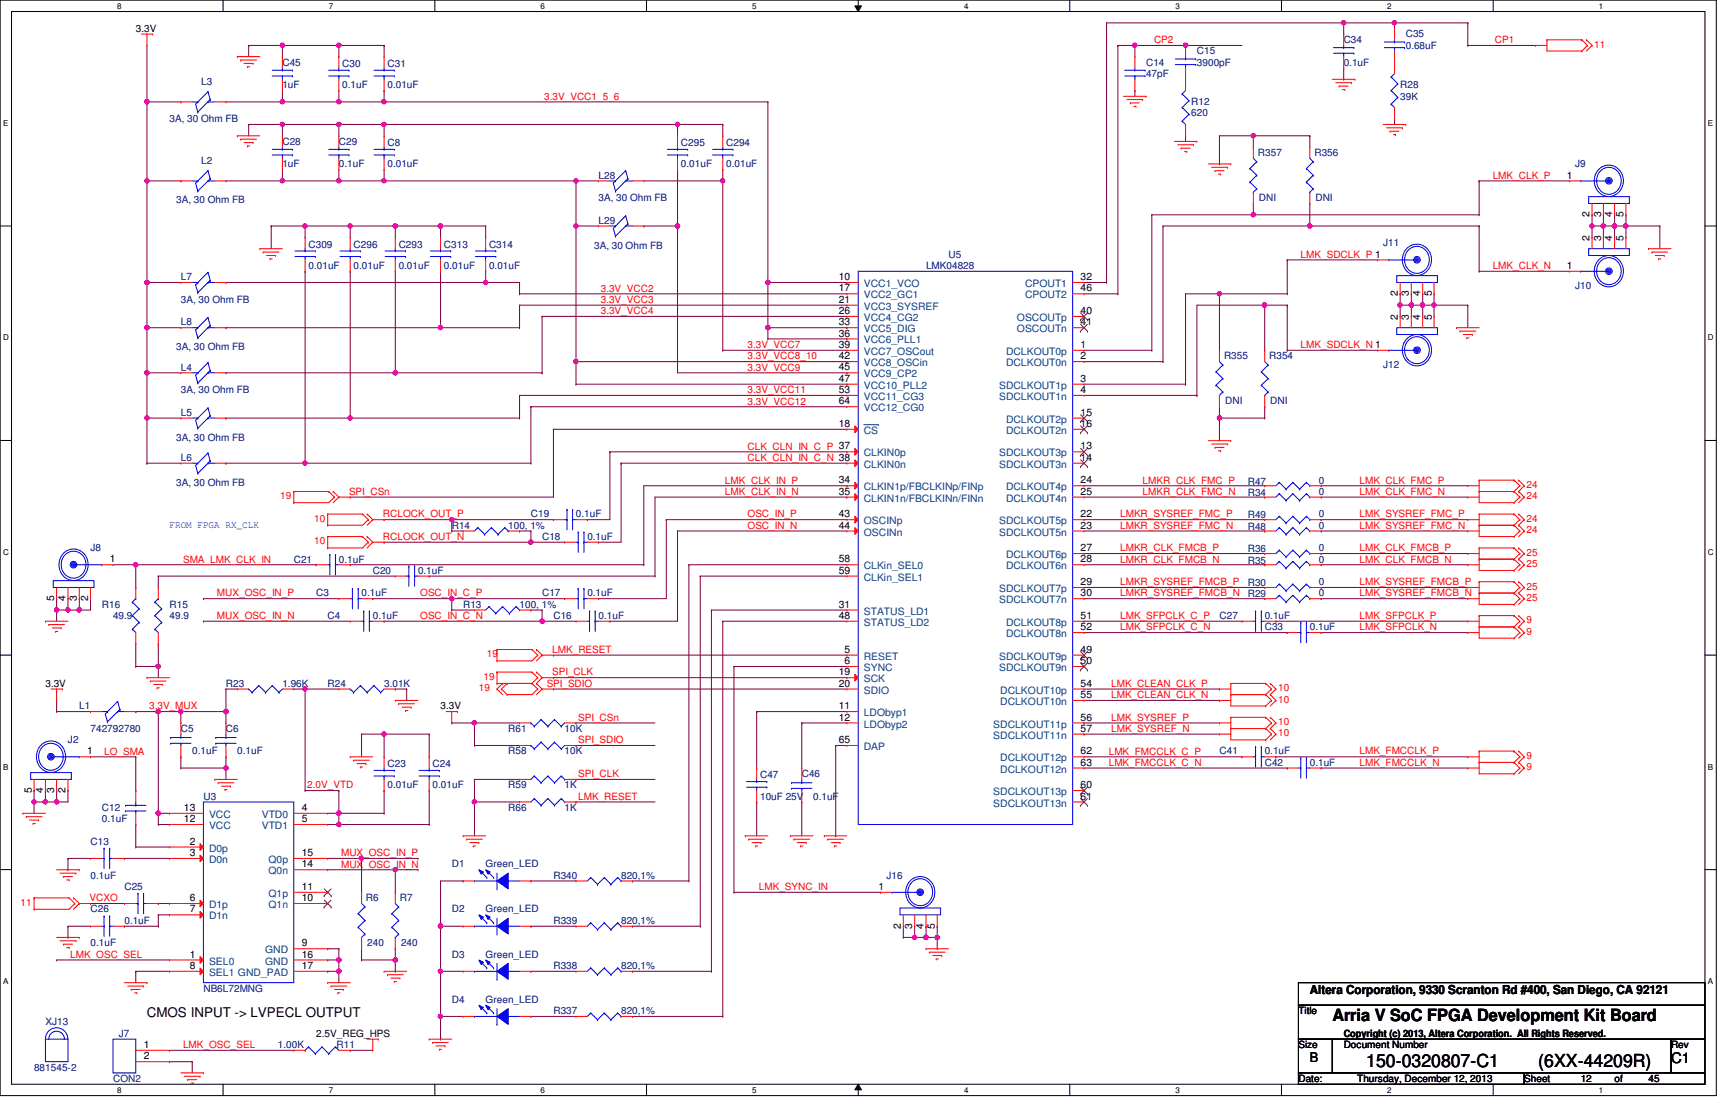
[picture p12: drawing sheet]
<svg xmlns="http://www.w3.org/2000/svg" width="432mm" height="279mm" viewBox="0 0 432 279" stroke-linecap="round" stroke-linejoin="round" font-family="sans-serif">
<defs><g id="words">
<g font-size="4.5">
<text x="341.2" y="266.3">150-0320807-C1</text>
<text x="384.2" y="266.3">(6XX-44209R)</text>
</g>
<text font-size="4.2" x="332.7" y="254.8">Arria V SoC FPGA Development Kit Board</text>
<text font-size="3.6" x="417.3" y="265.5">C1</text>
<g font-size="3.3">
<text x="36.7" y="254">CMOS INPUT -&gt; LVPECL OUTPUT</text>
<text x="327.1" y="265.3">B</text>
</g>
<text font-size="3.1" x="327.1" y="248.2">Altera Corporation, 9330 Scranton Rd #400, San Diego, CA 92121</text>
<g font-size="2.5">
<text x="33.9" y="8">3.3V</text>
<text x="391.3" y="44.6">1</text>
<text x="397" y="54.2" transform="rotate(-90 397 54.2)">2</text>
<text x="399.8" y="54.2" transform="rotate(-90 399.8 54.2)">3</text>
<text x="402.6" y="54.2" transform="rotate(-90 402.6 54.2)">4</text>
<text x="405.5" y="54.2" transform="rotate(-90 405.5 54.2)">5</text>
<text x="397" y="60.1" transform="rotate(-90 397 60.1)">2</text>
<text x="399.8" y="60.1" transform="rotate(-90 399.8 60.1)">3</text>
<text x="402.6" y="60.1" transform="rotate(-90 402.6 60.1)">4</text>
<text x="405.5" y="60.1" transform="rotate(-90 405.5 60.1)">5</text>
<text x="209.5" y="69.9">10</text>
<text x="269.9" y="69.9">32</text>
<text x="391.3" y="67.1">1</text>
<text x="209.5" y="72.8">17</text>
<text x="209.5" y="75.6">21</text>
<text x="269.9" y="72.8">46</text>
<text x="349.1" y="74" transform="rotate(-90 349.1 74)">2</text>
<text x="351.9" y="74" transform="rotate(-90 351.9 74)">3</text>
<text x="354.7" y="74" transform="rotate(-90 354.7 74)">4</text>
<text x="357.5" y="74" transform="rotate(-90 357.5 74)">5</text>
<text x="209.5" y="78.4">26</text>
<text x="209.5" y="81.2">33</text>
<text x="269.9" y="78.4">40</text>
<text x="269.9" y="81.2">41</text>
<text x="349.1" y="79.8" transform="rotate(-90 349.1 79.8)">2</text>
<text x="351.9" y="79.8" transform="rotate(-90 351.9 79.8)">3</text>
<text x="354.7" y="79.8" transform="rotate(-90 354.7 79.8)">4</text>
<text x="357.5" y="79.8" transform="rotate(-90 357.5 79.8)">5</text>
<text x="209.5" y="84">36</text>
<text x="209.5" y="86.9">39</text>
<text x="209.5" y="89.7">42</text>
<text x="269.9" y="86.9">1</text>
<text x="269.9" y="89.7">2</text>
<text x="209.5" y="92.5">45</text>
<text x="209.5" y="95.3">47</text>
<text x="269.9" y="95.3">3</text>
<text x="209.5" y="98.1">53</text>
<text x="209.5" y="101">64</text>
<text x="269.9" y="98.1">4</text>
<text x="209.5" y="106.6">18</text>
<text x="269.9" y="103.8">15</text>
<text x="269.9" y="106.6">16</text>
<text x="269.9" y="112.2">13</text>
<text x="269.9" y="115.1">14</text>
<text x="209.5" y="120.7">34</text>
<text x="209.5" y="123.5">35</text>
<text x="269.9" y="120.7">24</text>
<text x="269.9" y="123.5">25</text>
<text x="209.5" y="129.2">43</text>
<text x="209.5" y="132">44</text>
<text x="269.9" y="129.2">22</text>
<text x="269.9" y="132">23</text>
<text x="269.9" y="137.6">27</text>
<text x="27.4" y="140.4">1</text>
<text x="209.5" y="140.4">58</text>
<text x="209.5" y="143.3">59</text>
<text x="269.9" y="140.4">28</text>
<text x="269.9" y="148.9">30</text>
<text x="269.9" y="146.1">29</text>
<text x="13.5" y="150.1" transform="rotate(-90 13.5 150.1)">5</text>
<text x="16.4" y="150.1" transform="rotate(-90 16.4 150.1)">4</text>
<text x="19.2" y="150.1" transform="rotate(-90 19.2 150.1)">3</text>
<text x="22" y="150.1" transform="rotate(-90 22 150.1)">2</text>
<text x="209.5" y="151.7">31</text>
<text x="209.5" y="154.5">48</text>
<text x="269.9" y="154.5">51</text>
<text x="269.9" y="157.4">52</text>
<text x="210.9" y="163">5</text>
<text x="210.9" y="165.8">6</text>
<text x="269.9" y="163">49</text>
<text x="269.9" y="165.8">50</text>
<text x="11.3" y="171.4">3.3V</text>
<text x="209.5" y="171.4">20</text>
<text x="209.5" y="168.6">19</text>
<text x="269.9" y="171.4">54</text>
<text x="110" y="177.1">3.3V</text>
<text x="209.5" y="177.1">11</text>
<text x="209.5" y="179.9">12</text>
<text x="269.9" y="174.3">55</text>
<text x="269.9" y="179.9">56</text>
<text x="209.5" y="185.5">65</text>
<text x="269.9" y="182.7">57</text>
<text x="21.8" y="188.4">1</text>
<text x="269.9" y="188.4">62</text>
<text x="269.9" y="191.2">63</text>
<text x="269.9" y="196.8">60</text>
<text x="7.9" y="198" transform="rotate(-90 7.9 198)">5</text>
<text x="10.8" y="198" transform="rotate(-90 10.8 198)">4</text>
<text x="13.5" y="198" transform="rotate(-90 13.5 198)">3</text>
<text x="16.4" y="198" transform="rotate(-90 16.4 198)">2</text>
<text x="45.9" y="202.5">13</text>
<text x="75.4" y="202.5">4</text>
<text x="269.9" y="199.6">61</text>
<text x="45.9" y="205.3">12</text>
<text x="75.4" y="205.3">5</text>
<text x="47.4" y="213.7">3</text>
<text x="47.4" y="210.9">2</text>
<text x="75.4" y="213.7">15</text>
<text x="75.4" y="216.6">14</text>
<text x="47.4" y="225">6</text>
<text x="47.4" y="227.8">7</text>
<text x="75.4" y="225">10</text>
<text x="75.4" y="222.2">11</text>
<text x="219.4" y="222.2">1</text>
<text x="225" y="231.9" transform="rotate(-90 225 231.9)">2</text>
<text x="227.8" y="231.9" transform="rotate(-90 227.8 231.9)">3</text>
<text x="230.7" y="231.9" transform="rotate(-90 230.7 231.9)">4</text>
<text x="233.5" y="231.9" transform="rotate(-90 233.5 231.9)">5</text>
<text x="47.4" y="239.1">1</text>
<text x="75.4" y="239.1">16</text>
<text x="75.4" y="236.3">9</text>
<text x="47.4" y="241.9">8</text>
<text x="75.4" y="241.9">17</text>
<text x="324.3" y="253.2">Title</text>
<text x="35.9" y="261.7">1</text>
<text x="79" y="258.9">2.5V_REG_HPS</text>
<text x="324.3" y="261.7">Size</text>
<text x="335.6" y="259">Copyright (c) 2013, Altera Corporation. All Rights Reserved.</text>
<text x="335.6" y="261.7">Document Number</text>
<text x="417.3" y="261.7">Rev</text>
<text x="35.9" y="264.5">2</text>
<text x="324.3" y="270.1">Date:</text>
<text x="339" y="270.1">Thursday, December 12, 2013</text>
<text x="380.7" y="270.1">Sheet</text>
<text x="394.8" y="270.1">12</text>
<text x="403.2" y="270.1">of</text>
<text x="411.7" y="270.1">45</text>
</g>
<g font-size="2.5" fill="#f00">
<text x="288.2" y="10.8">CP2</text>
<text x="373.3" y="10.8">CP1</text>
<text x="398.1" y="11.9">11</text>
<text x="135.9" y="24.9">3.3V_VCC1_5_6</text>
<text x="372.8" y="44.6">LMK_CLK_P</text>
<text x="324.8" y="64.3">LMK_SDCLK_P 1</text>
<text x="372.8" y="67.2">LMK_CLK_N</text>
<text x="150" y="75.6">3.3V_VCC3</text>
<text x="150" y="72.8">3.3V_VCC2</text>
<text x="150" y="78.4">3.3V_VCC4</text>
<text x="186.7" y="86.9">3.3V_VCC7</text>
<text x="186.7" y="89.7">3.3V_VCC8_10</text>
<text x="324.8" y="86.9">LMK_SDCLK_N 1</text>
<text x="186.7" y="92.5">3.3V_VCC9</text>
<text x="186.7" y="98.2">3.3V_VCC11</text>
<text x="186.7" y="101">3.3V_VCC12</text>
<text x="186.7" y="112.3">CLK_CLN_IN_C_P 37</text>
<text x="186.7" y="115.1">CLK_CLN_IN_C_N 38</text>
<text x="70" y="124.7">19</text>
<text x="87.2" y="123.5">SPI_CSn</text>
<text x="181.1" y="123.6">LMK_CLK_IN_N</text>
<text x="181.1" y="120.7">LMK_CLK_IN_P</text>
<text x="285.4" y="120.7">LMKR_CLK_FMC_P</text>
<text x="285.4" y="123.6">LMKR_CLK_FMC_N</text>
<text x="339.5" y="120.7">LMK_CLK_FMC_P</text>
<text x="339.5" y="123.5">LMK_CLK_FMC_N</text>
<text x="381.3" y="121.8">24</text>
<text x="381.3" y="124.7">24</text>
<text x="78.4" y="130.3">10</text>
<text x="95.6" y="129.2">RCLOCK_OUT_P</text>
<text x="186.7" y="129.2">OSC_IN_P</text>
<text x="279.7" y="129.2">LMKR_SYSREF_FMC_P</text>
<text x="339.5" y="129.2">LMK_SYSREF_FMC_P</text>
<text x="339.5" y="132">LMK_SYSREF_FMC_N</text>
<text x="381.3" y="130.3">24</text>
<text x="78.4" y="135.9">10</text>
<text x="95.6" y="134.8">RCLOCK_OUT_N</text>
<text x="186.7" y="132">OSC_IN_N</text>
<text x="279.7" y="132">LMKR_SYSREF_FMC_N</text>
<text x="279.7" y="137.7">LMKR_CLK_FMCB_P</text>
<text x="339.5" y="137.6">LMK_CLK_FMCB_P</text>
<text x="381.3" y="133.1">24</text>
<text x="45.7" y="140.5">SMA_LMK_CLK_IN</text>
<text x="279.7" y="140.5">LMKR_CLK_FMCB_N</text>
<text x="339.5" y="140.5">LMK_CLK_FMCB_N</text>
<text x="381.3" y="138.8">25</text>
<text x="381.3" y="141.6">25</text>
<text x="54.2" y="148.9">MUX_OSC_IN_P</text>
<text x="104.9" y="148.9">OSC_IN_C_P</text>
<text x="279.7" y="146.1">LMKR_SYSREF_FMCB_P</text>
<text x="279.7" y="148.9">LMKR_SYSREF_FMCB_N</text>
<text x="339.5" y="146.1">LMK_SYSREF_FMCB_P</text>
<text x="339.5" y="148.9">LMK_SYSREF_FMCB_N</text>
<text x="381.3" y="147.2">25</text>
<text x="54.2" y="154.6">MUX_OSC_IN_N</text>
<text x="104.9" y="154.6">OSC_IN_C_N</text>
<text x="279.7" y="154.6">LMK_SFPCLK_C_P</text>
<text x="339.5" y="154.6">LMK_SFPCLK_P</text>
<text x="381.3" y="150">25</text>
<text x="381.3" y="155.7">9</text>
<text x="279.7" y="157.4">LMK_SFPCLK_C_N</text>
<text x="339.5" y="157.4">LMK_SFPCLK_N</text>
<text x="381.3" y="158.5">9</text>
<text x="121.6" y="164.1">19</text>
<text x="137.9" y="163">LMK_RESET</text>
<text x="119.6" y="172.6">19</text>
<text x="120.7" y="169.8">19</text>
<text x="136.5" y="171.4">SPI_SDIO</text>
<text x="137.9" y="168.7">SPI_CLK</text>
<text x="277.5" y="171.4">LMK_CLEAN_CLK_P</text>
<text x="319.2" y="172.6">10</text>
<text x="37.3" y="177.1">3.3V_MUX</text>
<text x="144.4" y="180">SPI_CSn</text>
<text x="277.5" y="179.9">LMK_SYSREF_P</text>
<text x="277.5" y="174.3">LMK_CLEAN_CLK_N</text>
<text x="319.2" y="175.4">10</text>
<text x="144.4" y="185.6">SPI_SDIO</text>
<text x="277.5" y="182.8">LMK_SYSREF_N</text>
<text x="319.2" y="183.9">10</text>
<text x="319.2" y="181.1">10</text>
<text x="26" y="188.4">LO_SMA</text>
<text x="276.9" y="191.2">LMK_FMCCLK_C_N</text>
<text x="276.9" y="188.4">LMK_FMCCLK_C_P</text>
<text x="339.5" y="188.4">LMK_FMCCLK_P</text>
<text x="339.5" y="191.2">LMK_FMCCLK_N</text>
<text x="381.3" y="189.5">9</text>
<text x="76.8" y="196.8">2.0V_VTD</text>
<text x="144.4" y="194.1">SPI_CLK</text>
<text x="381.3" y="192.3">9</text>
<text x="144.4" y="199.7">LMK_RESET</text>
<text x="85.2" y="213.8">MUX_OSC_IN_P</text>
<text x="85.2" y="216.6">MUX_OSC_IN_N</text>
<text x="5.1" y="226.1">11</text>
<text x="22.4" y="225">VCXO</text>
<text x="189.5" y="222.2">LMK_SYNC_IN</text>
<text x="17.5" y="239.1">LMK_OSC_SEL</text>
<text x="45.7" y="261.7">LMK_OSC_SEL</text>
</g>
<g font-size="2.5" fill="#000080">
<text x="335.6" y="10.8">C34</text>
<text x="351.1" y="9.4">C35</text>
<text x="70.5" y="16.4">C45</text>
<text x="85.5" y="16.7">C30</text>
<text x="96.8" y="16.7">C31</text>
<text x="286.2" y="16.4">C14</text>
<text x="298.9" y="13.6">C15</text>
<text x="298.9" y="16.4">3900pF</text>
<text x="335.6" y="16.4">0.1uF</text>
<text x="351.1" y="12.2">0.68uF</text>
<text x="50.2" y="21.2">L3</text>
<text x="70.5" y="22.1">1uF</text>
<text x="85.5" y="22.1">0.1uF</text>
<text x="96.8" y="22.1">0.01uF</text>
<text x="286.2" y="19.2">47pF</text>
<text x="349.7" y="22.1">R28</text>
<text x="297.5" y="26.3">R12</text>
<text x="297.5" y="29.1">620</text>
<text x="349.7" y="24.8">39K</text>
<text x="42.3" y="30.5">3A, 30 Ohm FB</text>
<text x="50.2" y="40.9">L2</text>
<text x="70.5" y="36.2">C28</text>
<text x="70.5" y="41.8">1uF</text>
<text x="84.6" y="36.2">C29</text>
<text x="84.6" y="41.8">0.1uF</text>
<text x="96.8" y="36.4">C8</text>
<text x="96.8" y="41.8">0.01uF</text>
<text x="170.1" y="36.4">C295</text>
<text x="170.1" y="41.8">0.01uF</text>
<text x="181.4" y="36.4">C294</text>
<text x="181.4" y="41.8">0.01uF</text>
<text x="314.2" y="38.9">R357</text>
<text x="328.3" y="38.9">R356</text>
<text x="393.4" y="41.8">J9</text>
<text x="149.5" y="44.6">L28</text>
<text x="44" y="50.8">3A, 30 Ohm FB</text>
<text x="149.5" y="50.2">3A, 30 Ohm FB</text>
<text x="314.4" y="50.2">DNI</text>
<text x="328.5" y="50.2">DNI</text>
<text x="149.5" y="55.9">L29</text>
<text x="77" y="61.8">C309</text>
<text x="88.3" y="61.8">C296</text>
<text x="99.6" y="61.8">C293</text>
<text x="110.9" y="61.8">C313</text>
<text x="122.1" y="61.8">C314</text>
<text x="148.4" y="62.1">3A, 30 Ohm FB</text>
<text x="236.9" y="64.3">U5</text>
<text x="345.4" y="61.5">J11</text>
<text x="45.2" y="70">L7</text>
<text x="77" y="67.1">0.01uF</text>
<text x="88.3" y="67.1">0.01uF</text>
<text x="99.6" y="67.1">0.01uF</text>
<text x="110.9" y="67.1">0.01uF</text>
<text x="122.1" y="67.1">0.01uF</text>
<text x="231.3" y="67.1">LMK04828</text>
<text x="45.2" y="75.6">3A, 30 Ohm FB</text>
<text x="393.4" y="72.2">J10</text>
<text x="45.2" y="81.2">L8</text>
<text x="44" y="87.5">3A, 30 Ohm FB</text>
<text x="305.7" y="89.7">R355</text>
<text x="316.9" y="89.7">R354</text>
<text x="45.2" y="92.5">L4</text>
<text x="345.4" y="91.9">J12</text>
<text x="45.2" y="98.2">3A, 30 Ohm FB</text>
<text x="306" y="101">DNI</text>
<text x="317.2" y="101">DNI</text>
<text x="45.2" y="103.8">L5</text>
<text x="44" y="110">3A, 30 Ohm FB</text>
<text x="45.2" y="115.1">L6</text>
<text x="44" y="121.3">3A, 30 Ohm FB</text>
<text x="311.6" y="121">R47</text>
<text x="311.6" y="123.8">R34</text>
<text x="329.4" y="120.7">0</text>
<text x="329.4" y="123.5">0</text>
<text x="112.8" y="132">R14</text>
<text x="126.9" y="132">100, 1%</text>
<text x="132.6" y="129.2">C19</text>
<text x="143.8" y="129.2">0.1uF</text>
<text x="311.6" y="129.5">R49</text>
<text x="329.4" y="132">0</text>
<text x="329.4" y="129.2">0</text>
<text x="22.6" y="137.6">J8</text>
<text x="135.4" y="134.8">C18</text>
<text x="146.7" y="134.8">0.1uF</text>
<text x="311.6" y="132.3">R48</text>
<text x="311.6" y="137.9">R36</text>
<text x="329.4" y="137.6">0</text>
<text x="73.4" y="140.5">C21</text>
<text x="84.6" y="140.5">0.1uF</text>
<text x="93.1" y="143.3">C20</text>
<text x="104.4" y="143.3">0.1uF</text>
<text x="311.6" y="140.7">R35</text>
<text x="329.4" y="140.5">0</text>
<text x="79" y="148.9">C3</text>
<text x="90.3" y="148.9">0.1uF</text>
<text x="135.4" y="148.9">C17</text>
<text x="146.7" y="148.9">0.1uF</text>
<text x="311.6" y="146.4">R30</text>
<text x="311.6" y="149.2">R29</text>
<text x="329.4" y="146.1">0</text>
<text x="329.4" y="148.9">0</text>
<text x="25.4" y="151.7">R16</text>
<text x="28.2" y="154.6">49.9</text>
<text x="42.3" y="151.7">R15</text>
<text x="42.3" y="154.6">49.9</text>
<text x="81.8" y="154.6">C4</text>
<text x="93.1" y="154.6">0.1uF</text>
<text x="115.7" y="151.7">R13</text>
<text x="129.8" y="151.7">100, 1%</text>
<text x="138.2" y="154.6">C16</text>
<text x="149.5" y="154.6">0.1uF</text>
<text x="304.5" y="154.6">C27</text>
<text x="315.8" y="154.6">0.1uF</text>
<text x="315.8" y="157.4">C33</text>
<text x="327.1" y="157.4">0.1uF</text>
<text x="56.4" y="171.4">R23</text>
<text x="70.5" y="171.4">1.96K</text>
<text x="81.8" y="171.4">R24</text>
<text x="95.9" y="171.4">3.01K</text>
<text x="19.8" y="177.1">L1</text>
<text x="17" y="185.5">J2</text>
<text x="22.6" y="182.8">742792780</text>
<text x="45.2" y="182.8">C5</text>
<text x="56.4" y="182.8">C6</text>
<text x="126.9" y="182.8">R61</text>
<text x="141" y="182.8">10K</text>
<text x="48" y="188.4">0.1uF</text>
<text x="59.3" y="188.4">0.1uF</text>
<text x="96.8" y="191.5">C23</text>
<text x="108" y="191.5">C24</text>
<text x="126.9" y="188.4">R58</text>
<text x="141" y="188.4">10K</text>
<text x="304.5" y="188.4">C41</text>
<text x="315.8" y="188.4">0.1uF</text>
<text x="315.8" y="191.2">C42</text>
<text x="327.1" y="191.2">0.1uF</text>
<text x="96.8" y="196.8">0.01uF</text>
<text x="108" y="196.8">0.01uF</text>
<text x="126.9" y="196.8">R59</text>
<text x="141" y="196.8">1K</text>
<text x="189.8" y="194.3">C47</text>
<text x="200.2" y="194">C46</text>
<text x="25.4" y="202.5">C12</text>
<text x="50.8" y="199.6">U3</text>
<text x="126.9" y="202.5">R66</text>
<text x="141" y="202.5">1K</text>
<text x="189.8" y="199.6">10uF 25V</text>
<text x="203.1" y="199.6">0.1uF</text>
<text x="25.4" y="205.3">0.1uF</text>
<text x="22.6" y="210.9">C13</text>
<text x="22.6" y="219.4">0.1uF</text>
<text x="112.8" y="216.6">D1</text>
<text x="121.3" y="216.6">Green_LED</text>
<text x="138.2" y="219.4">R340</text>
<text x="155.1" y="219.4">820,1%</text>
<text x="221.4" y="219.4">J16</text>
<text x="22.6" y="227.8">C26</text>
<text x="31.1" y="222.2">C25</text>
<text x="91.4" y="225">R6</text>
<text x="99.9" y="225">R7</text>
<text x="112.8" y="227.8">D2</text>
<text x="121.3" y="227.8">Green_LED</text>
<text x="31.1" y="230.7">0.1uF</text>
<text x="138.2" y="230.7">R339</text>
<text x="155.1" y="230.7">820,1%</text>
<text x="22.6" y="236.3">0.1uF</text>
<text x="91.7" y="236.3">240</text>
<text x="100.2" y="236.3">240</text>
<text x="112.8" y="239.1">D3</text>
<text x="121.3" y="239.1">Green_LED</text>
<text x="138.2" y="241.9">R338</text>
<text x="155.1" y="241.9">820,1%</text>
<text x="50.8" y="247.6">NB6L72MNG</text>
<text x="112.8" y="250.4">D4</text>
<text x="121.3" y="250.4">Green_LED</text>
<text x="11.3" y="256">XJ13</text>
<text x="138.2" y="253.2">R337</text>
<text x="155.1" y="253.2">820,1%</text>
<text x="29.7" y="258.9">J7</text>
<text x="69.4" y="261.7">1.00K</text>
<text x="84.1" y="261.7">R11</text>
<text x="8.5" y="267.3">881545-2</text>
<text x="28.2" y="270.1">CON2</text>
</g>
<g font-size="2.5" fill="#004080">
<text x="215.7" y="71.7">VCC1_VCO</text>
<text x="256" y="71.7">CPOUT1</text>
<text x="215.7" y="74.5">VCC2_GC1</text>
<text x="215.7" y="77.3">VCC3_SYSREF</text>
<text x="256" y="74.5">CPOUT2</text>
<text x="215.7" y="80.1">VCC4_CG2</text>
<text x="215.7" y="83">VCC5_DIG</text>
<text x="254" y="80.1">OSCOUTp</text>
<text x="254" y="83">OSCOUTn</text>
<text x="215.7" y="85.8">VCC6_PLL1</text>
<text x="215.7" y="88.6">VCC7_OSCout</text>
<text x="251.2" y="88.6">DCLKOUT0p</text>
<text x="215.7" y="91.4">VCC8_OSCin</text>
<text x="215.7" y="94.2">VCC9_CP2</text>
<text x="251.2" y="91.4">DCLKOUT0n</text>
<text x="215.7" y="97.1">VCC10_PLL2</text>
<text x="215.7" y="99.9">VCC11_CG3</text>
<text x="249.5" y="97.1">SDCLKOUT1p</text>
<text x="249.5" y="99.9">SDCLKOUT1n</text>
<text x="215.7" y="102.7">VCC12_CG0</text>
<text x="251.2" y="105.5">DCLKOUT2p</text>
<text x="215.7" y="114">CLKIN0p</text>
<text x="215.7" y="108.3">CS</text>
<text x="249.5" y="114">SDCLKOUT3p</text>
<text x="251.2" y="108.3">DCLKOUT2n</text>
<text x="215.7" y="116.8">CLKIN0n</text>
<text x="249.5" y="116.8">SDCLKOUT3n</text>
<text x="215.7" y="122.4">CLKIN1p/FBCLKINp/FINp</text>
<text x="215.7" y="125.3">CLKIN1n/FBCLKINn/FINn</text>
<text x="251.2" y="122.4">DCLKOUT4p</text>
<text x="251.2" y="125.3">DCLKOUT4n</text>
<text x="215.7" y="130.9">OSCINp</text>
<text x="249.5" y="130.9">SDCLKOUT5p</text>
<text x="215.7" y="133.7">OSCINn</text>
<text x="249.5" y="133.7">SDCLKOUT5n</text>
<text x="215.7" y="142.2">CLKin_SEL0</text>
<text x="251.2" y="139.4">DCLKOUT6p</text>
<text x="251.2" y="142.2">DCLKOUT6n</text>
<text x="215.7" y="145">CLKin_SEL1</text>
<text x="249.5" y="147.8">SDCLKOUT7p</text>
<text x="215.7" y="153.5">STATUS_LD1</text>
<text x="249.5" y="150.6">SDCLKOUT7n</text>
<text x="215.7" y="156.3">STATUS_LD2</text>
<text x="251.2" y="156.3">DCLKOUT8p</text>
<text x="251.2" y="159.1">DCLKOUT8n</text>
<text x="215.7" y="164.7">RESET</text>
<text x="215.7" y="167.6">SYNC</text>
<text x="249.5" y="164.7">SDCLKOUT9p</text>
<text x="249.5" y="167.6">SDCLKOUT9n</text>
<text x="215.7" y="173.2">SDIO</text>
<text x="215.7" y="170.3">SCK</text>
<text x="249.8" y="173.2">DCLKOUT10p</text>
<text x="215.7" y="178.8">LDObyp1</text>
<text x="249.8" y="176">DCLKOUT10n</text>
<text x="215.7" y="181.7">LDObyp2</text>
<text x="248.1" y="181.7">SDCLKOUT11p</text>
<text x="248.1" y="184.4">SDCLKOUT11n</text>
<text x="215.7" y="187.3">DAP</text>
<text x="249.8" y="190.1">DCLKOUT12p</text>
<text x="249.8" y="192.9">DCLKOUT12n</text>
<text x="248.1" y="198.5">SDCLKOUT13p</text>
<text x="248.1" y="201.4">SDCLKOUT13n</text>
<text x="52.2" y="204.2">VCC</text>
<text x="52.2" y="207">VCC</text>
<text x="65.4" y="204.2">VTD0</text>
<text x="65.4" y="207">VTD1</text>
<text x="52.2" y="215.5">D0n</text>
<text x="52.2" y="212.6">D0p</text>
<text x="67.1" y="215.5">Q0p</text>
<text x="67.1" y="218.3">Q0n</text>
<text x="52.2" y="226.7">D1p</text>
<text x="67.1" y="226.7">Q1n</text>
<text x="67.1" y="223.9">Q1p</text>
<text x="52.2" y="229.6">D1n</text>
<text x="66.2" y="238">GND</text>
<text x="52.2" y="243.7">SEL1 GND_PAD</text>
<text x="52.2" y="240.8">SEL0</text>
<text x="66.2" y="240.8">GND</text>
</g>
<text font-size="2.5" fill="#00f" x="42.3" y="131.7">FROM FPGA RX_CLK</text>
<g font-size="2">
<text x="29.3" y="2.2">8</text>
<text x="82.1" y="2.2">7</text>
<text x="135" y="2.2">6</text>
<text x="187.9" y="2.2">5</text>
<text x="240.7" y="2.2">4</text>
<text x="293.6" y="2.2">3</text>
<text x="346.5" y="2.2">2</text>
<text x="399.3" y="2.2">1</text>
<text x=".8" y="31.5">E</text>
<text x="426.5" y="31.5">E</text>
<text x=".8" y="85">D</text>
<text x="426.5" y="85">D</text>
<text x=".8" y="138.6">C</text>
<text x="426.5" y="138.6">C</text>
<text x=".8" y="192.2">B</text>
<text x="426.5" y="192.2">B</text>
<text x=".8" y="245.7">A</text>
<text x="426.5" y="245.7">A</text>
<text x="29.3" y="272.9">8</text>
<text x="82.1" y="272.9">7</text>
<text x="135" y="272.9">6</text>
<text x="187.9" y="272.9">5</text>
<text x="240.7" y="272.9">4</text>
<text x="293.6" y="272.9">3</text>
<text x="346.5" y="272.9">2</text>
<text x="399.3" y="272.9">1</text>
</g>
</g></defs>
<path d="M0 0h428.6v273.6h-428.6zM2.9 2.9h422.9v267.8h-422.9z" fill="none" stroke="#000" stroke-width=".25"/>
<g fill="#fff">
<path d="M29.3 .4h1.1v2.2h-1.1z"/>
<path d="M29.3 271.1h1.1v2.2h-1.1z"/>
</g>
<path d="M55.7 0v2.9M55.7 270.7v2.9" fill="none" stroke="#000" stroke-width=".25"/>
<g fill="#fff">
<path d="M82.1 .4h1.1v2.2h-1.1z"/>
<path d="M82.1 271.1h1.1v2.2h-1.1z"/>
</g>
<path d="M108.6 0v2.9M108.6 270.7v2.9" fill="none" stroke="#000" stroke-width=".25"/>
<g fill="#fff">
<path d="M135 .4h1.1v2.2h-1.1z"/>
<path d="M135 271.1h1.1v2.2h-1.1z"/>
</g>
<path d="M161.5 0v2.9M161.5 270.7v2.9" fill="none" stroke="#000" stroke-width=".25"/>
<g fill="#fff">
<path d="M187.9 .4h1.1v2.2h-1.1z"/>
<path d="M187.9 271.1h1.1v2.2h-1.1z"/>
</g>
<path d="M213.5 1.5h1.6l-.8 1.4zM214.3 0v2.9M214.3 270.7l.8 1.4h-1.6zM214.3 270.7v2.9" fill="none" stroke="#000" stroke-width=".25"/>
<path d="M213.5 1.5h1.6l-.8 1.4zM214.3 270.7l.8 1.4h-1.6z" fill="#000"/>
<g fill="#fff">
<path d="M240.7 .4h1.2v2.2h-1.2z"/>
<path d="M240.7 271.1h1.2v2.2h-1.2z"/>
</g>
<path d="M267.2 0v2.9M267.2 270.7v2.9" fill="none" stroke="#000" stroke-width=".25"/>
<g fill="#fff">
<path d="M293.6 .4h1.1v2.2h-1.1z"/>
<path d="M293.6 271.1h1.1v2.2h-1.1z"/>
</g>
<path d="M320 0v2.9M320 270.7v2.9" fill="none" stroke="#000" stroke-width=".25"/>
<g fill="#fff">
<path d="M346.5 .4h1.1v2.2h-1.1z"/>
<path d="M346.5 271.1h1.1v2.2h-1.1z"/>
</g>
<path d="M372.9 0v2.9M372.9 270.7v2.9" fill="none" stroke="#000" stroke-width=".25"/>
<g fill="#fff">
<path d="M399.3 .4h1.1v2.2h-1.1z"/>
<path d="M399.3 271.1h1.1v2.2h-1.1z"/>
<path d="M.8 29.6h1.3v2.3h-1.3z"/>
<path d="M426.5 29.6h1.3v2.3h-1.3z"/>
<path d="M.8 83.2h1.4v2.2h-1.4z"/>
<path d="M426.5 83.2h1.4v2.2h-1.4z"/>
</g>
<path d="M0 56.4h2.9M425.8 56.4h2.8" fill="none" stroke="#000" stroke-width=".25"/>
<g fill="#fff">
<path d="M.8 136.7h1.4v2.3h-1.4z"/>
<path d="M426.5 136.7h1.4v2.3h-1.4z"/>
</g>
<path d="M0 110h2.9M425.8 110h2.8" fill="none" stroke="#000" stroke-width=".25"/>
<g fill="#fff">
<path d="M.8 190.3h1.3v2.3h-1.3z"/>
<path d="M426.5 190.3h1.3v2.3h-1.3z"/>
</g>
<path d="M0 163.6h2.9M425.8 163.6h2.8" fill="none" stroke="#000" stroke-width=".25"/>
<g fill="#fff">
<path d="M.8 243.9h1.3v2.2h-1.3z"/>
<path d="M426.5 243.9h1.3v2.2h-1.3z"/>
</g>
<path d="M0 217.1h2.9M425.8 217.1h2.8" fill="none" stroke="#000" stroke-width=".25"/>
<path d="M36.7 11.3v33.9M36.7 25.4h.1M36.7 25.4h8.5M45.2 25.4h.1M36.7 45.2h.1" fill="none" stroke="#800040" stroke-width=".25"/>
<circle cx="36.7" cy="25.4" r=".56" fill="#f0f"/>
<circle cx="36.7" cy="25.4" r=".56" fill="none" stroke="#f0f" stroke-width=".25"/>
<circle cx="36.7" cy="45.1" r=".55" fill="#f0f"/>
<circle cx="36.7" cy="45.1" r=".55" fill="none" stroke="#f0f" stroke-width=".25"/>
<path d="M56.4 25.4h14.1M70.5 25.4h.1M95.9 22.6h.1M95.9 22.6v2.8h95.9M191.8 25.4h.1M45.2 45.2h.1M45.2 45.2h-8.5v25.3M36.7 70.5h.1" fill="none" stroke="#800040" stroke-width=".25"/>
<circle cx="95.9" cy="25.4" r=".56" fill="#f0f"/>
<circle cx="95.9" cy="25.4" r=".56" fill="none" stroke="#f0f" stroke-width=".25"/>
<path d="M56.4 45.2h14.1M70.5 45.2h.1M169.2 93.1h42.3M180.5 87.5h.1M180.5 87.5h31M211.5 93.1h.1" fill="none" stroke="#800040" stroke-width=".25"/>
<circle cx="70.5" cy="45.1" r=".55" fill="#f0f"/>
<circle cx="70.5" cy="45.1" r=".55" fill="none" stroke="#f0f" stroke-width=".25"/>
<path d="M62.1 11.3h.1M62.1 11.3h8.4M95.9 11.3h.1M95.9 11.3v2.8" fill="none" stroke="#800040" stroke-width=".25"/>
<circle cx="70.5" cy="11.3" r=".56" fill="#f0f"/>
<circle cx="70.5" cy="11.3" r=".56" fill="none" stroke="#f0f" stroke-width=".25"/>
<path d="M62.1 11.3h.1M62.1 11.3v2.8M70.5 11.3h.1M70.5 11.3v2.8M70.5 11.3h25.4M84.6 11.3h.1M84.6 11.3v2.8M95.9 11.3h.1" fill="none" stroke="#800040" stroke-width=".25"/>
<circle cx="84.6" cy="11.3" r=".56" fill="#f0f"/>
<circle cx="84.6" cy="11.3" r=".56" fill="none" stroke="#f0f" stroke-width=".25"/>
<path d="M70.5 25.4h.1M70.5 25.4h25.4M70.5 22.6v2.8M84.6 25.4h.1M84.6 22.6v2.8M95.9 25.4h.1" fill="none" stroke="#800040" stroke-width=".25"/>
<circle cx="70.5" cy="25.4" r=".56" fill="#f0f"/>
<circle cx="70.5" cy="25.4" r=".56" fill="none" stroke="#f0f" stroke-width=".25"/>
<circle cx="84.6" cy="25.4" r=".56" fill="#f0f"/>
<circle cx="84.6" cy="25.4" r=".56" fill="none" stroke="#f0f" stroke-width=".25"/>
<g fill="none" stroke="#800040" stroke-width=".25">
<path d="M62.1 31.1h.1M62.1 31.1h8.4M62.1 31.1v2.8M70.5 31.1h.1M143.8 56.4h.1M143.8 45.2h.1M143.8 56.4h5.7M143.8 45.2h5.7M143.8 56.4v33.9M121.3 70.5h.1M121.3 70.5h8.5M129.8 76.2h.1"/>
<path d="M129.8 76.2v5.6M129.8 76.2h81.7M110 81.8h.1M110 81.8h19.8M129.8 81.8h.1M143.8 90.3h.1"/>
</g>
<circle cx="143.8" cy="56.4" r=".55" fill="#f0f"/>
<circle cx="143.8" cy="56.4" r=".55" fill="none" stroke="#f0f" stroke-width=".25"/>
<circle cx="143.8" cy="90.2" r=".55" fill="#f0f"/>
<circle cx="143.8" cy="90.2" r=".55" fill="none" stroke="#f0f" stroke-width=".25"/>
<path d="M180.5 45.2h.1M180.5 45.2v42.3M143.8 95.9h.1M143.8 95.9h67.7M211.5 90.3h.1M211.5 95.9h.1M211.5 90.3h-67.7v5.6" fill="none" stroke="#800040" stroke-width=".25"/>
<circle cx="180.5" cy="45.1" r=".55" fill="#f0f"/>
<circle cx="180.5" cy="45.1" r=".55" fill="none" stroke="#f0f" stroke-width=".25"/>
<path d="M169.2 56.4h.1M169.2 56.4v36.7" fill="none" stroke="#800040" stroke-width=".25"/>
<circle cx="169.2" cy="56.4" r=".56" fill="#f0f"/>
<circle cx="169.2" cy="56.4" r=".56" fill="none" stroke="#f0f" stroke-width=".25"/>
<path d="M160.8 56.4h.1M160.8 56.4h8.4M36.7 70.5v22.6M36.7 93.1h.1M36.7 81.8h.1" fill="none" stroke="#800040" stroke-width=".25"/>
<circle cx="36.7" cy="70.5" r=".56" fill="#f0f"/>
<circle cx="36.7" cy="70.5" r=".56" fill="none" stroke="#f0f" stroke-width=".25"/>
<circle cx="36.7" cy="81.8" r=".56" fill="#f0f"/>
<circle cx="36.7" cy="81.8" r=".56" fill="none" stroke="#f0f" stroke-width=".25"/>
<path d="M67.7 56.4h.1M67.7 56.4h8.5M67.7 56.4v5.7M76.2 56.4h.1M76.2 56.4v2.9M121.3 56.4h.1M121.3 56.4v2.9M121.3 67.7h.1M121.3 67.7v2.8" fill="none" stroke="#800040" stroke-width=".25"/>
<circle cx="76.2" cy="56.4" r=".56" fill="#f0f"/>
<circle cx="76.2" cy="56.4" r=".56" fill="none" stroke="#f0f" stroke-width=".25"/>
<path d="M76.2 56.4h.1M76.2 56.4h11.3" fill="none" stroke="#800040" stroke-width=".25"/>
<circle cx="87.4" cy="56.4" r=".55" fill="#f0f"/>
<circle cx="87.4" cy="56.4" r=".55" fill="none" stroke="#f0f" stroke-width=".25"/>
<path d="M87.5 56.4h.1M87.5 56.4v2.9M87.5 56.4h22.5M98.7 56.4h.1M98.7 56.4v2.9" fill="none" stroke="#800040" stroke-width=".25"/>
<circle cx="110" cy="56.4" r=".56" fill="#f0f"/>
<circle cx="110" cy="56.4" r=".56" fill="none" stroke="#f0f" stroke-width=".25"/>
<circle cx="98.7" cy="56.4" r=".56" fill="#f0f"/>
<circle cx="98.7" cy="56.4" r=".56" fill="none" stroke="#f0f" stroke-width=".25"/>
<path d="M110 56.4h.1M110 56.4v2.9M110 56.4h11.3M98.7 67.7h.1M98.7 67.7v25.4h36.7M110 67.7h.1M110 67.7v14.1M135.4 93.1h.1" fill="none" stroke="#800040" stroke-width=".25"/>
<circle cx="98.7" cy="93.1" r=".56" fill="#f0f"/>
<circle cx="98.7" cy="93.1" r=".56" fill="none" stroke="#f0f" stroke-width=".25"/>
<path d="M87.5 67.7h.1M87.5 67.7v36.7" fill="none" stroke="#800040" stroke-width=".25"/>
<circle cx="87.4" cy="104.3" r=".55" fill="#f0f"/>
<circle cx="87.4" cy="104.3" r=".55" fill="none" stroke="#f0f" stroke-width=".25"/>
<path d="M36.7 93.1v11.3M36.7 104.4h.1M87.5 104.4h42.3M129.8 104.4h.1" fill="none" stroke="#800040" stroke-width=".25"/>
<circle cx="36.7" cy="93.1" r=".56" fill="#f0f"/>
<circle cx="36.7" cy="93.1" r=".56" fill="none" stroke="#f0f" stroke-width=".25"/>
<path d="M76.2 67.7h.1M76.2 67.7v48h56.4M132.6 115.7h.1" fill="none" stroke="#800040" stroke-width=".25"/>
<circle cx="76.2" cy="115.6" r=".55" fill="#f0f"/>
<circle cx="76.2" cy="115.6" r=".55" fill="none" stroke="#f0f" stroke-width=".25"/>
<g fill="none" stroke="#800040" stroke-width=".25">
<path d="M129.8 70.5h.1M129.8 73.4h.1M129.8 70.5v2.9M129.8 73.4h81.7M135.4 79h.1M135.4 79h76.1M135.4 79v14.1M129.8 98.7h.1M129.8 98.7v5.7M129.8 98.7h81.7M135.4 93.1h.1M132.6 101.6h.1"/>
<path d="M132.6 101.6v14.1M132.6 101.6h78.9M138.2 107.2h.1M138.2 107.2v16.9h-50.7M138.2 107.2h73.3M87.5 124.1h.1M95.9 129.8h.1M95.9 129.8h16.9"/>
</g>
<circle cx="112.8" cy="129.7" r=".55" fill="#f0f"/>
<circle cx="112.8" cy="129.7" r=".55" fill="none" stroke="#f0f" stroke-width=".25"/>
<path d="M95.9 135.4h.1M95.9 135.4h36.7" fill="none" stroke="#800040" stroke-width=".25"/>
<circle cx="132.5" cy="135.4" r=".56" fill="#f0f"/>
<circle cx="132.5" cy="135.4" r=".56" fill="none" stroke="#f0f" stroke-width=".25"/>
<g fill="none" stroke="#800040" stroke-width=".25">
<path d="M152.3 112.8h.1M152.3 112.8v17h-5.6M152.3 112.8h59.2M155.1 115.7h.1M155.1 115.7v19.7h-5.6M155.1 115.7h56.4M146.7 129.8h.1M149.5 135.4h.1M166.4 129.8h.1M166.4 129.8h45.1M166.4 129.8v19.7h-16.9M169.2 132.6h.1"/>
<path d="M169.2 132.6h42.3M169.2 132.6v22.5h-16.9M50.8 149.5h.1M50.8 155.1h.1M50.8 149.5h33.8M50.8 155.1h36.7M149.5 149.5h.1M152.3 155.1h.1M118.5 194.6h.1M118.5 194.6h11.3M118.5 194.6v5.6M143.8 180.5h.1"/>
<path d="M143.8 186.1h.1M143.8 180.5h19.8M143.8 186.1h19.8M115.7 220h.1M115.7 220h-5.7v22.5M132.6 220h.1M132.6 220h11.2M143.8 200.2h.1M143.8 200.2h19.8M110 231.3h.1M110 231.3h5.7M132.6 231.3h.1"/>
<path d="M132.6 231.3h11.2M110 242.5h.1M132.6 242.5h.1M132.6 253.8h.1M132.6 242.5h11.2M132.6 253.8h11.2"/>
</g>
<circle cx="110" cy="231.2" r=".56" fill="#f0f"/>
<circle cx="110" cy="231.2" r=".56" fill="none" stroke="#f0f" stroke-width=".25"/>
<circle cx="110" cy="242.5" r=".55" fill="#f0f"/>
<circle cx="110" cy="242.5" r=".55" fill="none" stroke="#f0f" stroke-width=".25"/>
<path d="M110 242.5h.1M110 253.8h.1M110 242.5h5.7M110 242.5v11.3" fill="none" stroke="#800040" stroke-width=".25"/>
<circle cx="110" cy="253.8" r=".56" fill="#f0f"/>
<circle cx="110" cy="253.8" r=".56" fill="none" stroke="#f0f" stroke-width=".25"/>
<g fill="none" stroke="#800040" stroke-width=".25">
<path d="M112.8 129.8h.1M112.8 132.6h.1M112.8 129.8h25.4M112.8 132.6h2.9M129.8 132.6h.1M129.8 132.6h2.8M132.6 132.6h.1M132.6 135.4h.1M132.6 132.6v2.8M132.6 135.4h8.4M112.8 152.3h.1M112.8 149.5h.1"/>
<path d="M112.8 152.3h5.7M112.8 149.5v2.8M112.8 149.5h28.2M132.6 152.3h.1M132.6 152.3h2.8M135.4 152.3h.1M135.4 155.1h.1M135.4 155.1h8.4M135.4 152.3v2.8M141 149.5h.1M172 141h.1M172 141h39.5"/>
<path d="M172 141v79M174.9 143.8h.1M174.9 143.8h36.6M174.9 143.8v87.5M177.7 152.3h.1M177.7 152.3h33.8M177.7 152.3v90.2M180.5 155.1h.1M180.5 155.1h31M180.5 155.1v98.7M183.3 166.4v56.4M189 177.7h.1"/>
<path d="M189 177.7h22.5M189 177.7v14.1M200.2 180.5h.1M200.2 180.5h11.3M200.2 180.5v11.3M208.7 186.1h.1M208.7 186.1h2.8M208.7 186.1v22.6M157.9 220h.1M157.9 220h14.1M172 220h.1M189 200.2h.1"/>
<path d="M189 200.2v8.5M200.2 200.2h.1M200.2 200.2v8.5M208.7 208.7h.1M157.9 231.3h.1M157.9 231.3h17M174.9 231.3h.1M183.3 222.8h.1M183.3 222.8h36.7M220 222.8h.1M225.6 234.1h.1M225.6 231.3v2.8"/>
<path d="M225.6 234.1h2.8M228.4 234.1h.1M231.3 231.3h.1M231.3 231.3v2.8M234.1 236.9h.1M234.1 231.3h.1M234.1 231.3v5.6M110 253.8h.1M110 259.5h.1M110 253.8h5.7M110 253.8v5.7M157.9 242.5h.1"/>
<path d="M157.9 253.8h.1M157.9 253.8h22.6M157.9 242.5h19.8M177.7 242.5h.1M180.5 253.8h.1"/>
</g>
<circle cx="231.2" cy="234.1" r=".56" fill="#f0f"/>
<circle cx="231.2" cy="234.1" r=".56" fill="none" stroke="#f0f" stroke-width=".25"/>
<path d="M231.3 234.1h2.8M234.1 234.1h.1" fill="none" stroke="#800040" stroke-width=".25"/>
<circle cx="234.1" cy="234.1" r=".56" fill="#f0f"/>
<circle cx="234.1" cy="234.1" r=".56" fill="none" stroke="#f0f" stroke-width=".25"/>
<path d="M228.4 234.1h.1M228.4 231.3v2.8" fill="none" stroke="#800040" stroke-width=".25"/>
<circle cx="228.4" cy="234.1" r=".55" fill="#f0f"/>
<circle cx="228.4" cy="234.1" r=".55" fill="none" stroke="#f0f" stroke-width=".25"/>
<g fill="none" stroke="#800040" stroke-width=".25">
<path d="M276.4 5.7h.1M276.4 5.7v64.8M279.2 11.3h.1M279.2 11.3v62.1M283.4 11.3h.1M283.4 11.3h12.7M283.4 22.6h.1M283.4 22.6v1.4M296.1 33.9h.1M296.1 33.9v1.4M348.3 29.7h.1M348.3 29.7v1.4"/>
<path d="M138.2 163.6h.1M138.2 172h.1M138.2 169.2h.1M138.2 163.6h73.3M138.2 172h73.3M138.2 169.2h73.3M183.3 166.4h.1M183.3 166.4h28.2M228.4 234.1h2.9M231.3 234.1h.1"/>
</g>
<circle cx="296.1" cy="11.3" r=".56" fill="#f0f"/>
<circle cx="296.1" cy="11.3" r=".56" fill="none" stroke="#f0f" stroke-width=".25"/>
<circle cx="283.4" cy="11.3" r=".56" fill="#f0f"/>
<circle cx="283.4" cy="11.3" r=".56" fill="none" stroke="#f0f" stroke-width=".25"/>
<path d="M276.4 5.7h59.2M283.4 11.3h.1M283.4 11.3v2.8M335.6 5.7h.1" fill="none" stroke="#800040" stroke-width=".25"/>
<circle cx="335.5" cy="5.7" r=".56" fill="#f0f"/>
<circle cx="335.5" cy="5.7" r=".56" fill="none" stroke="#f0f" stroke-width=".25"/>
<path d="M348.3 5.7h.1M348.3 5.7v1.4" fill="none" stroke="#800040" stroke-width=".25"/>
<circle cx="348.2" cy="5.7" r=".56" fill="#f0f"/>
<circle cx="348.2" cy="5.7" r=".56" fill="none" stroke="#f0f" stroke-width=".25"/>
<g fill="none" stroke="#800040" stroke-width=".25">
<path d="M279.2 11.3h.1M279.2 11.3h4.2M348.3 5.7h18.3M366.6 5.7h.1M270.7 70.5h5.7M270.7 73.4h8.5M276.4 70.5h.1M279.2 73.4h.1M14.1 174.9h.1M14.1 177.7h.1M14.1 174.9v2.8M14.1 177.7h8.5"/>
<path d="M33.9 177.7h.1M33.9 177.7h5.6"/>
</g>
<circle cx="39.5" cy="177.7" r=".56" fill="#f0f"/>
<circle cx="39.5" cy="177.7" r=".56" fill="none" stroke="#f0f" stroke-width=".25"/>
<path d="M45.2 177.7h.1M45.2 177.7v2.8M45.2 177.7h11.2M56.4 177.7h.1M56.4 177.7v2.8" fill="none" stroke="#800040" stroke-width=".25"/>
<circle cx="45.1" cy="177.7" r=".55" fill="#f0f"/>
<circle cx="45.1" cy="177.7" r=".55" fill="none" stroke="#f0f" stroke-width=".25"/>
<path d="M39.5 177.7h.1M39.5 177.7v25.4" fill="none" stroke="#800040" stroke-width=".25"/>
<circle cx="39.5" cy="203" r=".56" fill="#f0f"/>
<circle cx="39.5" cy="203" r=".56" fill="none" stroke="#f0f" stroke-width=".25"/>
<path d="M39.5 177.7h.1M39.5 177.7h5.7M45.2 189h.1M45.2 191.8h.1M45.2 189v2.8M56.4 189h.1M56.4 189v2.8h-11.2M39.5 205.9h.1M39.5 205.9h2.8" fill="none" stroke="#800040" stroke-width=".25"/>
<circle cx="56.4" cy="191.8" r=".56" fill="#f0f"/>
<circle cx="56.4" cy="191.8" r=".56" fill="none" stroke="#f0f" stroke-width=".25"/>
<path d="M56.4 191.8h.1M56.4 191.8v2.8M39.5 203.1h.1M39.5 203.1h2.8M39.5 203.1v2.8M81.8 239.7h.1M81.8 239.7h2.8M84.6 239.7h.1M84.6 239.7v5.7M81.8 242.5h.1M81.8 242.5h2.8M84.6 242.5h.1" fill="none" stroke="#800040" stroke-width=".25"/>
<circle cx="84.6" cy="242.5" r=".55" fill="#f0f"/>
<circle cx="84.6" cy="242.5" r=".55" fill="none" stroke="#f0f" stroke-width=".25"/>
<circle cx="84.6" cy="239.7" r=".56" fill="#f0f"/>
<circle cx="84.6" cy="239.7" r=".56" fill="none" stroke="#f0f" stroke-width=".25"/>
<g fill="none" stroke="#800040" stroke-width=".25">
<path d="M369.4 45.2h.1M369.4 45.2h22.6M397.6 53.6h.1M397.6 56.4h.1M397.6 53.6v2.8M397.6 56.4h2.8M403.2 53.6h.1M403.2 53.6v2.8M406.1 53.6h.1M406.1 53.6v2.8M414.5 56.4h.1M414.5 56.4v5.7"/>
<path d="M22.6 189h11.3M33.9 189h.1M33.9 211.5h.1M33.9 211.5h8.4M42.3 262.3h.1M42.3 265.1h.1M42.3 262.3h31.1M42.3 265.1h5.7M48 265.1h.1M48 265.1v2.8M87.5 262.3h.1M87.5 262.3h5.6"/>
</g>
<circle cx="403.2" cy="56.4" r=".56" fill="#f0f"/>
<circle cx="403.2" cy="56.4" r=".56" fill="none" stroke="#f0f" stroke-width=".25"/>
<path d="M400.4 53.6h.1M400.4 53.6v2.8M403.2 56.4h.1M403.2 56.4h2.9" fill="none" stroke="#800040" stroke-width=".25"/>
<circle cx="400.4" cy="56.4" r=".56" fill="#f0f"/>
<circle cx="400.4" cy="56.4" r=".56" fill="none" stroke="#f0f" stroke-width=".25"/>
<path d="M400.4 56.4h.1M400.4 56.4h2.8M406.1 56.4h.1M406.1 56.4h8.4M406.1 56.4v2.9" fill="none" stroke="#800040" stroke-width=".25"/>
<circle cx="406" cy="56.4" r=".56" fill="#f0f"/>
<circle cx="406" cy="56.4" r=".56" fill="none" stroke="#f0f" stroke-width=".25"/>
<path d="M397.6 56.4h.1M397.6 56.4v2.9M400.4 56.4h.1M400.4 56.4v2.9M403.2 56.4h.1M403.2 56.4v2.9" fill="none" stroke="#800040" stroke-width=".25"/>
<circle cx="397.6" cy="56.4" r=".55" fill="#f0f"/>
<circle cx="397.6" cy="56.4" r=".55" fill="none" stroke="#f0f" stroke-width=".25"/>
<path d="M290.4 56.4h.1M290.4 56.4v33.9M290.4 56.4h36.7M327.1 56.4h.1M369.4 67.7h.1M369.4 67.7h22.6M270.7 90.3h19.7M290.4 90.3h.1" fill="none" stroke="#800040" stroke-width=".25"/>
<circle cx="327.1" cy="56.4" r=".55" fill="#f0f"/>
<circle cx="327.1" cy="56.4" r=".55" fill="none" stroke="#f0f" stroke-width=".25"/>
<path d="M287.7 53.6h.1M287.7 53.6v33.9M287.7 53.6h25.3M313 53.6h.1M369.4 56.4h.1M369.4 45.2h.1M369.4 45.2v8.4M369.4 56.4v11.3M358.1 76.2h.1M358.1 76.2h8.5M270.7 87.5h17M287.7 87.5h.1" fill="none" stroke="#800040" stroke-width=".25"/>
<circle cx="358.1" cy="76.2" r=".56" fill="#f0f"/>
<circle cx="358.1" cy="76.2" r=".56" fill="none" stroke="#f0f" stroke-width=".25"/>
<path d="M355.3 76.2h.1M355.3 76.2v2.8M358.1 76.2h.1M358.1 76.2v2.8" fill="none" stroke="#800040" stroke-width=".25"/>
<circle cx="355.3" cy="76.2" r=".55" fill="#f0f"/>
<circle cx="355.3" cy="76.2" r=".55" fill="none" stroke="#f0f" stroke-width=".25"/>
<path d="M321.5 76.2h.1M321.5 64.9h.1M321.5 64.9v8.5M321.5 76.2v11.3M349.7 76.2h.1M349.7 73.4h.1M349.7 73.4v5.6M352.5 76.2h.1M352.5 76.2v2.8M321.5 87.5h.1M321.5 87.5h22.5" fill="none" stroke="#800040" stroke-width=".25"/>
<circle cx="349.6" cy="76.2" r=".56" fill="#f0f"/>
<circle cx="349.6" cy="76.2" r=".56" fill="none" stroke="#f0f" stroke-width=".25"/>
<path d="M321.5 64.9h.1M321.5 64.9h22.5M352.5 73.4h.1M352.5 73.4v2.8h2.8M355.3 76.2h.1" fill="none" stroke="#800040" stroke-width=".25"/>
<circle cx="352.5" cy="76.2" r=".56" fill="#f0f"/>
<circle cx="352.5" cy="76.2" r=".56" fill="none" stroke="#f0f" stroke-width=".25"/>
<g fill="none" stroke="#800040" stroke-width=".25">
<path d="M304.5 73.4h.1M304.5 73.4h-8.4v22.5M315.8 76.2h.1M315.8 76.2h-16.9v22.5M349.7 76.2h2.8M352.5 76.2h.1M355.3 73.4h.1M355.3 73.4v2.8h2.8M358.1 76.2h.1M358.1 73.4h.1M358.1 73.4v2.8M366.6 76.2h.1"/>
<path d="M366.6 76.2v5.6M296.1 95.9h.1M298.9 98.7h.1"/>
</g>
<circle cx="315.8" cy="76.2" r=".56" fill="#f0f"/>
<circle cx="315.8" cy="76.2" r=".56" fill="none" stroke="#f0f" stroke-width=".25"/>
<path d="M8.5 197.4h.1M8.5 197.4v2.8M8.5 200.2h.1M8.5 200.2h2.8M81.8 236.9h.1M81.8 236.9h2.8M84.6 236.9h.1M84.6 236.9v2.8" fill="none" stroke="#800040" stroke-width=".25"/>
<circle cx="11.3" cy="200.2" r=".55" fill="#f0f"/>
<circle cx="11.3" cy="200.2" r=".55" fill="none" stroke="#f0f" stroke-width=".25"/>
<circle cx="8.5" cy="200.2" r=".55" fill="#f0f"/>
<circle cx="8.5" cy="200.2" r=".55" fill="none" stroke="#f0f" stroke-width=".25"/>
<path d="M14.1 197.4h.1M14.1 197.4v2.8M17 197.4h.1M17 197.4v2.8M8.5 200.2h.1M8.5 200.2v2.9" fill="none" stroke="#800040" stroke-width=".25"/>
<circle cx="14.1" cy="200.2" r=".55" fill="#f0f"/>
<circle cx="14.1" cy="200.2" r=".55" fill="none" stroke="#f0f" stroke-width=".25"/>
<g fill="none" stroke="#800040" stroke-width=".25">
<path d="M304.5 73.4h.1M304.5 73.4v14.1M304.5 73.4h17M315.8 76.2h.1M315.8 76.2v11.3M315.8 76.2h5.7M321.5 76.2h.1M321.5 73.4h.1M11.3 197.4h.1M11.3 197.4v2.8M11.3 200.2h.1M11.3 200.2h5.7"/>
<path d="M14.1 200.2h.1"/>
</g>
<circle cx="304.6" cy="73.3" r=".55" fill="#f0f"/>
<circle cx="304.6" cy="73.3" r=".55" fill="none" stroke="#f0f" stroke-width=".25"/>
<path d="M313 53.6h.1M313 50.8v2.8M313 53.6h56.4M369.4 53.6h.1M304.5 104.4h.1M304.5 101.6v2.8M304.5 104.4h11.3M315.8 104.4h.1M315.8 101.6h.1M315.8 101.6v2.8" fill="none" stroke="#800040" stroke-width=".25"/>
<circle cx="313" cy="53.6" r=".55" fill="#f0f"/>
<circle cx="313" cy="53.6" r=".55" fill="none" stroke="#f0f" stroke-width=".25"/>
<path d="M313 33.9h.1M313 33.9v2.8M327.1 33.9h.1M327.1 33.9v2.8M327.1 33.9h-22.6v7M304.5 40.9h.1M327.1 56.4h.1M327.1 50.8v5.6M327.1 56.4h42.3M369.4 56.4h.1" fill="none" stroke="#800040" stroke-width=".25"/>
<circle cx="313" cy="33.9" r=".55" fill="#f0f"/>
<circle cx="313" cy="33.9" r=".55" fill="none" stroke="#f0f" stroke-width=".25"/>
<path d="M304.5 104.4h.1M304.5 104.4v5.6" fill="none" stroke="#800040" stroke-width=".25"/>
<circle cx="304.5" cy="104.3" r=".56" fill="#f0f"/>
<circle cx="304.5" cy="104.3" r=".56" fill="none" stroke="#f0f" stroke-width=".25"/>
<path d="M112.8 180.5h.1M112.8 180.5h5.7" fill="none" stroke="#800040" stroke-width=".25"/>
<circle cx="118.4" cy="180.5" r=".56" fill="#f0f"/>
<circle cx="118.4" cy="180.5" r=".56" fill="none" stroke="#f0f" stroke-width=".25"/>
<path d="M118.5 186.1h.1M118.5 180.5h.1M118.5 186.1h11.3M118.5 180.5v5.6M118.5 180.5h11.3M143.8 194.6h.1M143.8 194.6h19.8M118.5 200.2h.1M118.5 200.2v8.5M118.5 200.2h11.3" fill="none" stroke="#800040" stroke-width=".25"/>
<circle cx="118.5" cy="200.2" r=".55" fill="#f0f"/>
<circle cx="118.5" cy="200.2" r=".55" fill="none" stroke="#f0f" stroke-width=".25"/>
<path d="M14.1 149.5h.1M14.1 149.5v2.8" fill="none" stroke="#800040" stroke-width=".25"/>
<circle cx="14.1" cy="152.3" r=".56" fill="#f0f"/>
<circle cx="14.1" cy="152.3" r=".56" fill="none" stroke="#f0f" stroke-width=".25"/>
<path d="M14.1 152.3h.1M14.1 152.3h2.9M14.1 152.3v2.8M19.8 149.5h.1M19.8 152.3h.1M19.8 149.5v2.8M22.6 149.5h.1M22.6 149.5v2.8h-2.8" fill="none" stroke="#800040" stroke-width=".25"/>
<circle cx="19.8" cy="152.3" r=".56" fill="#f0f"/>
<circle cx="19.8" cy="152.3" r=".56" fill="none" stroke="#f0f" stroke-width=".25"/>
<path d="M17 149.5h.1M17 152.3h.1M17 149.5v2.8M17 152.3h2.8" fill="none" stroke="#800040" stroke-width=".25"/>
<circle cx="16.9" cy="152.3" r=".55" fill="#f0f"/>
<circle cx="16.9" cy="152.3" r=".55" fill="none" stroke="#f0f" stroke-width=".25"/>
<g fill="none" stroke="#800040" stroke-width=".25">
<path d="M296.1 11.3h.1M296.1 11.3h14.1M366.6 11.3h.1M366.6 5.7h.1M366.6 11.3h16.9M366.6 5.7v5.6M112.8 129.8h.1M112.8 129.8v2.8M163.6 124.1h47.9M211.5 124.1h.1M211.5 121.3h.1M211.5 121.3h-50.7v19.7"/>
<path d="M28.2 141h5.7M33.9 141h.1M87.5 141h.1M87.5 141h73.3M160.8 141h.1M81.8 217.2h16.9M81.8 214.3h8.5M90.3 214.3h.1M98.7 217.2h.1"/>
</g>
<circle cx="90.3" cy="214.3" r=".55" fill="#f0f"/>
<circle cx="90.3" cy="214.3" r=".55" fill="none" stroke="#f0f" stroke-width=".25"/>
<path d="M90.3 183.3h.1M90.3 183.3v5.7M90.3 183.3h5.6M14.1 239.7h.1M14.1 239.7h28.2M33.9 242.5h.1M33.9 242.5v2.9M33.9 242.5h8.4" fill="none" stroke="#800040" stroke-width=".25"/>
<circle cx="95.9" cy="183.3" r=".56" fill="#f0f"/>
<circle cx="95.9" cy="183.3" r=".56" fill="none" stroke="#f0f" stroke-width=".25"/>
<g fill="none" stroke="#800040" stroke-width=".25">
<path d="M93.1 149.5h.1M93.1 149.5h19.7M95.9 183.3h.1M95.9 197.4h.1M95.9 183.3v5.7M95.9 197.4v5.7M95.9 183.3h11.3M107.2 183.3h.1M107.2 197.4h.1M107.2 183.3v5.7M107.2 197.4v8.5M81.8 205.9h2.8"/>
<path d="M81.8 203.1h2.8M84.6 205.9h.1M84.6 203.1h.1"/>
</g>
<circle cx="112.8" cy="149.5" r=".56" fill="#f0f"/>
<circle cx="112.8" cy="149.5" r=".56" fill="none" stroke="#f0f" stroke-width=".25"/>
<path d="M95.9 155.1h.1M95.9 155.1h39.5" fill="none" stroke="#800040" stroke-width=".25"/>
<circle cx="135.4" cy="155.1" r=".56" fill="#f0f"/>
<circle cx="135.4" cy="155.1" r=".56" fill="none" stroke="#f0f" stroke-width=".25"/>
<path d="M90.3 214.3h.1M90.3 214.3v8.5M90.3 214.3h14.1M98.7 217.2h.1M98.7 217.2v5.6M104.4 214.3h.1" fill="none" stroke="#800040" stroke-width=".25"/>
<circle cx="98.7" cy="217.1" r=".56" fill="#f0f"/>
<circle cx="98.7" cy="217.1" r=".56" fill="none" stroke="#f0f" stroke-width=".25"/>
<path d="M98.7 217.2h5.7M104.4 217.2h.1M90.3 239.7h.1M90.3 236.9v2.8M90.3 239.7h8.4M98.7 239.7h.1M98.7 236.9h.1M98.7 236.9v5.6M98.7 242.5h.1" fill="none" stroke="#800040" stroke-width=".25"/>
<circle cx="98.7" cy="239.7" r=".56" fill="#f0f"/>
<circle cx="98.7" cy="239.7" r=".56" fill="none" stroke="#f0f" stroke-width=".25"/>
<g fill="none" stroke="#800040" stroke-width=".25">
<path d="M163.6 124.1v19.7M270.7 121.3h45.1M270.7 124.1h45.1M270.7 129.8h45.1M270.7 132.6h45.1M270.7 138.2h45.1M315.8 121.3h.1M315.8 124.1h.1M315.8 129.8h.1M315.8 132.6h.1M315.8 138.2h.1M329.9 121.3h.1"/>
<path d="M329.9 124.1h.1M329.9 129.8h.1M329.9 132.6h.1M329.9 138.2h.1M329.9 121.3h36.7M329.9 124.1h36.7M329.9 129.8h36.7M329.9 132.6h36.7M329.9 138.2h36.7M39.5 143.8h.1M39.5 143.8h59.2M107.2 143.8h.1"/>
<path d="M107.2 143.8h56.4M163.6 143.8h.1M270.7 149.5h45.1M270.7 146.7h45.1M270.7 141h45.1M315.8 141h.1M315.8 146.7h.1M315.8 149.5h.1M329.9 149.5h.1M329.9 146.7h.1M329.9 141h.1M329.9 149.5h36.7"/>
<path d="M329.9 146.7h36.7M329.9 141h36.7M33.9 166.4h.1M33.9 160.8v5.6M33.9 166.4h5.6M39.5 166.4h.1M39.5 160.8h.1M39.5 160.8v8.4"/>
</g>
<circle cx="39.5" cy="166.4" r=".56" fill="#f0f"/>
<circle cx="39.5" cy="166.4" r=".56" fill="none" stroke="#f0f" stroke-width=".25"/>
<path d="M33.9 146.7h.1M79 141h.1M79 141h-45.1v5.7" fill="none" stroke="#800040" stroke-width=".25"/>
<circle cx="33.9" cy="141" r=".56" fill="#f0f"/>
<circle cx="33.9" cy="141" r=".56" fill="none" stroke="#f0f" stroke-width=".25"/>
<g fill="none" stroke="#800040" stroke-width=".25">
<path d="M39.5 143.8h.1M39.5 143.8v2.9M270.7 155.1h39.5M270.7 157.9h50.8M310.2 155.1h.1M318.6 155.1h.1M318.6 155.1h48M321.5 157.9h.1M329.9 157.9h.1M329.9 157.9h36.7M56.4 172h.1M56.4 177.7h.1"/>
<path d="M56.4 172h2.9M56.4 172v5.7M73.4 172h2.8M76.2 172h.1M98.7 172h.1M98.7 172h2.9M101.6 172h.1M101.6 172v2.9M33.9 197.4h.1M33.9 189v8.4M17 214.3h.1M17 217.2h.1"/>
<path d="M17 214.3h5.6M17 214.3v2.9M31.1 214.3h.1M31.1 214.3h11.2M33.9 205.9h.1M33.9 205.9v5.6M17 231.3h.1M17 234.1h.1M17 231.3v2.8M17 231.3h5.6M22.6 225.6h.1M22.6 225.6h8.5"/>
<path d="M31.1 231.3h.1M31.1 231.3h8.4M39.5 225.6h.1M39.5 228.4h.1M39.5 231.3h.1M39.5 228.4v2.9M39.5 225.6h2.8M39.5 228.4h2.8"/>
</g>
<circle cx="56.4" cy="177.7" r=".56" fill="#f0f"/>
<circle cx="56.4" cy="177.7" r=".56" fill="none" stroke="#f0f" stroke-width=".25"/>
<path d="M76.2 172h.1M76.2 172v25.4" fill="none" stroke="#800040" stroke-width=".25"/>
<circle cx="76.2" cy="172" r=".55" fill="#f0f"/>
<circle cx="76.2" cy="172" r=".55" fill="none" stroke="#f0f" stroke-width=".25"/>
<path d="M76.2 172h.1M76.2 172h8.4M76.2 197.4h.1M76.2 197.4h8.4M84.6 197.4h.1M84.6 197.4v5.7" fill="none" stroke="#800040" stroke-width=".25"/>
<circle cx="84.6" cy="203" r=".56" fill="#f0f"/>
<circle cx="84.6" cy="203" r=".56" fill="none" stroke="#f0f" stroke-width=".25"/>
<path d="M84.6 205.9h.1M95.9 203.1h.1M95.9 203.1h-11.3v2.8" fill="none" stroke="#800040" stroke-width=".25"/>
<circle cx="84.6" cy="205.9" r=".56" fill="#f0f"/>
<circle cx="84.6" cy="205.9" r=".56" fill="none" stroke="#f0f" stroke-width=".25"/>
<g fill="none" stroke="#800040" stroke-width=".25">
<path d="M169.2 31.1h.1M169.2 31.1v2.8M169.2 31.1h11.3M180.5 31.1h.1M180.5 31.1v2.8M160.8 45.2h19.7M169.2 42.3h.1M169.2 42.3v14.1M180.5 45.2h.1M180.5 42.3h.1M180.5 42.3v2.9M36.7 70.5h.1"/>
<path d="M36.7 70.5h8.5M56.4 70.5h.1M56.4 70.5h64.9M84.6 205.9h22.6M107.2 205.9h.1"/>
</g>
<circle cx="121.3" cy="70.5" r=".56" fill="#f0f"/>
<circle cx="121.3" cy="70.5" r=".56" fill="none" stroke="#f0f" stroke-width=".25"/>
<path d="M36.7 81.8h.1M36.7 81.8h8.5M56.4 81.8h.1M56.4 81.8h53.6" fill="none" stroke="#800040" stroke-width=".25"/>
<circle cx="110" cy="81.8" r=".56" fill="#f0f"/>
<circle cx="110" cy="81.8" r=".56" fill="none" stroke="#f0f" stroke-width=".25"/>
<path d="M36.7 93.1h.1M36.7 93.1h8.5M56.4 93.1h.1M56.4 93.1h42.3M36.7 104.4h.1M36.7 115.7h.1M36.7 104.4h8.5M36.7 104.4v11.3" fill="none" stroke="#800040" stroke-width=".25"/>
<circle cx="36.7" cy="104.3" r=".56" fill="#f0f"/>
<circle cx="36.7" cy="104.3" r=".56" fill="none" stroke="#f0f" stroke-width=".25"/>
<path d="M191.8 25.4v56.4M191.8 70.5h.1M191.8 70.5h19.7M211.5 70.5h.1M36.7 115.7h.1M36.7 115.7h8.5M56.4 104.4h.1M56.4 115.7h.1M56.4 104.4h31.1M56.4 115.7h19.8" fill="none" stroke="#800040" stroke-width=".25"/>
<circle cx="191.8" cy="81.8" r=".56" fill="#f0f"/>
<circle cx="191.8" cy="81.8" r=".56" fill="none" stroke="#f0f" stroke-width=".25"/>
<circle cx="191.8" cy="70.5" r=".56" fill="#f0f"/>
<circle cx="191.8" cy="70.5" r=".56" fill="none" stroke="#f0f" stroke-width=".25"/>
<path d="M70.5 31.1h.1M70.5 31.1v2.8M70.5 31.1h14.1M84.6 31.1h.1M143.8 56.4h.1M143.8 45.2v11.2M191.8 84.6h.1M191.8 84.6h19.7M211.5 81.8h.1M211.5 84.6h.1M211.5 81.8h-19.7v2.8" fill="none" stroke="#800040" stroke-width=".25"/>
<circle cx="70.5" cy="31" r=".55" fill="#f0f"/>
<circle cx="70.5" cy="31" r=".55" fill="none" stroke="#f0f" stroke-width=".25"/>
<path d="M84.6 31.1h.1M84.6 31.1v2.8M84.6 31.1h11.3M95.9 31.1h.1" fill="none" stroke="#800040" stroke-width=".25"/>
<circle cx="84.6" cy="31" r=".55" fill="#f0f"/>
<circle cx="84.6" cy="31" r=".55" fill="none" stroke="#f0f" stroke-width=".25"/>
<path d="M95.9 31.1h.1M95.9 31.1v2.8M95.9 31.1h73.3M169.2 31.1h.1" fill="none" stroke="#800040" stroke-width=".25"/>
<circle cx="95.9" cy="31" r=".55" fill="#f0f"/>
<circle cx="95.9" cy="31" r=".55" fill="none" stroke="#f0f" stroke-width=".25"/>
<circle cx="169.2" cy="31" r=".55" fill="#f0f"/>
<circle cx="169.2" cy="31" r=".55" fill="none" stroke="#f0f" stroke-width=".25"/>
<path d="M95.9 45.2h.1M95.9 42.3v2.9M95.9 45.2h47.9M143.8 45.2h.1" fill="none" stroke="#800040" stroke-width=".25"/>
<circle cx="95.9" cy="45.1" r=".55" fill="#f0f"/>
<circle cx="95.9" cy="45.1" r=".55" fill="none" stroke="#f0f" stroke-width=".25"/>
<circle cx="143.8" cy="45.1" r=".54" fill="#f0f"/>
<circle cx="143.8" cy="45.1" r=".54" fill="none" stroke="#f0f" stroke-width=".25"/>
<path d="M84.6 45.2h.1M84.6 42.3v2.9" fill="none" stroke="#800040" stroke-width=".25"/>
<circle cx="84.6" cy="45.1" r=".55" fill="#f0f"/>
<circle cx="84.6" cy="45.1" r=".55" fill="none" stroke="#f0f" stroke-width=".25"/>
<g fill="none" stroke="#800040" stroke-width=".25">
<path d="M335.6 5.7h.1M335.6 19.8h.1M335.6 5.7v2.8M335.6 17v2.8M335.6 5.7h12.7M348.3 5.7h.1M70.5 45.2h.1M70.5 45.2h25.4M70.5 42.3v2.9M84.6 45.2h.1M95.9 45.2h.1M270.7 95.9h25.4"/>
<path d="M270.7 98.7h28.2M296.1 95.9h.1M298.9 98.7h.1M270.7 174.9h33.8M270.7 172h33.8M304.5 174.9h.1M304.5 172h.1M270.7 180.5h.1M270.7 183.3h.1M270.7 180.5h33.8M270.7 183.3h33.8M270.7 189h39.5"/>
<path d="M270.7 191.8h50.8M310.2 189h.1M318.6 189h.1M318.6 189h48M321.5 191.8h.1M329.9 191.8h.1M329.9 191.8h36.7"/>
</g>
<g fill="none" stroke="#f00" stroke-width=".25">
<path d="M35.3 8.5h2.8M36.7 11.3h.1M36.7 8.5v2.8M38.1 8.5h.1M59.3 14.1h.1M59.3 14.1h5.6M60.1 15h.1M60.1 15h4M61 15.8h2.2M61.8 16.7h.1M61.8 16.7h.6M63.2 15.8h.1"/>
<path d="M332.7 19.8h5.7M338.4 19.8h.1M383.5 11.3h.1M383.5 11.3h2.8M386.3 9.9h.1M386.3 9.9h8.8M386.3 9.9v2.8h8.8M395.1 9.9h.1M395.1 12.7h.1M395.1 9.9l1.4 1.4M396.2 9.9h.1M396.2 9.9l1.4 1.4"/>
<path d="M396.5 11.3h.1M396.5 11.3l-1.4 1.4M397.6 11.3h.1M397.6 11.3l-1.4 1.4M59.3 33.9h.1M59.3 33.9h5.6M60.1 34.8h.1M60.1 34.8h4M61 35.6h2.2M61.8 36.4h.1M61.8 36.4h.6M63.2 35.6h.1"/>
<path d="M280.6 24h5.6M281.4 24.8h4M282.3 25.7h.1M282.3 25.7h2.2M283.1 26.5h.6M283.7 26.5h.1M285.4 24.8h.1M286.2 24h.1M293.3 35.3h5.6M294.1 36.2h4M295 37h.1M295 37h2.2"/>
<path d="M295.8 37.8h.6M296.4 37.8h.1M298.1 36.2h.1M298.9 35.3h.1M333.6 20.7h3.9M334.4 21.5h.1M334.4 21.5h2.3M335.3 22.4h.5M335.8 22.4h.1M337.5 20.7h.1M345.4 31.1h5.7M346.3 31.9h3.9"/>
<path d="M347.1 32.8h.1M347.1 32.8h2.3M348 33.6h.5M348.5 33.6h.1M350.2 31.9h.1M351.1 31.1h.1M301.8 40.9h5.6M302.6 41.8h3.9M303.4 42.6h.1M303.4 42.6h2.3M304.3 43.5h.5M304.8 43.5h.1"/>
<path d="M306.5 41.8h.1M307.4 40.9h.1M64.9 62.1h.1M64.9 62.1h5.6M65.7 62.9h.1M65.7 62.9h4M66.6 63.8h2.2M67.4 64.6h.1M67.4 64.6h.6M68.8 63.8h.1M411.7 62.1h.1M411.7 62.1h5.6"/>
<path d="M412.5 62.9h.1M412.5 62.9h4M413.4 63.8h2.2M414.2 64.6h.1M414.2 64.6h.6M415.6 63.8h.1M363.8 81.8h.1M363.8 81.8h5.6M364.6 82.7h.1M364.6 82.7h4M365.5 83.5h2.2M366.3 84.4h.1"/>
<path d="M366.3 84.4h.6M367.7 83.5h.1M301.8 110h5.6M302.6 110.9h3.9M303.4 111.7h.1M303.4 111.7h2.3M304.3 112.6h.5M304.8 112.6h.1M306.5 110.9h.1M307.4 110h.1M369.4 119.9h.1M369.4 119.9v5.6h8.7"/>
<path d="M369.4 119.9h8.7M378.1 119.9h.1M378.1 119.9l1.5 1.4M379.3 119.9h.1M379.3 119.9l1.4 1.4M73.4 122.7h.1M73.4 125.5h.1M73.4 122.7h8.7M73.4 122.7v2.8M81.8 128.4h.1M81.8 131.1h.1M81.8 134h.1"/>
<path d="M81.8 136.8h.1M81.8 128.4h8.8M81.8 128.4v2.7M81.8 134v2.8M81.8 134h8.8M82.1 122.7h.1M82.1 122.7l1.4 1.4M83.2 122.7h.1M83.2 122.7l1.4 1.4M83.5 124.1h.1M83.5 124.1l-1.4 1.4h-8.7M84.6 124.1h.1"/>
<path d="M84.6 124.1l-1.4 1.4M84.6 124.1h2.9M87.5 124.1h.1M90.6 128.4h.1M90.6 134h.1M90.6 128.4l1.4 1.4M90.6 134l1.4 1.4M91.7 128.4h.1M91.7 134h.1M91.7 128.4l1.4 1.4M91.7 134l1.4 1.4M92 129.8h.1"/>
<path d="M92 135.4h.1M92 129.8l-1.4 1.3h-8.8M92 135.4l-1.4 1.4h-8.8M93.1 129.8h.1M93.1 135.4h.1M93.1 129.8l-1.4 1.3M93.1 129.8h2.8M93.1 135.4l-1.4 1.4M93.1 135.4h2.8M95.9 129.8h.1M95.9 135.4h.1M315.8 132.6h.1"/>
<path d="M315.8 132.6h2.8M327.1 132.6h2.8M329.9 132.6h.1M366.6 129.8h.1M366.6 132.6h.1M366.6 121.3h.1M366.6 124.1h.1M366.6 138.2h.1M366.6 124.1h2.8M366.6 129.8h2.8M366.6 132.6h2.8M366.6 121.3h2.8"/>
<path d="M366.6 138.2h2.8M369.4 128.4h.1M369.4 131.1h.1M369.4 122.7h.1M369.4 136.8h.1M369.4 139.6h.1M369.4 122.7h8.7M369.4 128.4h8.7M369.4 131.1h8.7M369.4 128.4v5.6h8.7M369.4 136.8h8.7M369.4 136.8v5.7h8.7"/>
<path d="M369.4 139.6h8.7M378.1 128.4h.1M378.1 131.1h.1M378.1 134h.1M378.1 122.7h.1M378.1 125.5h.1M378.1 136.8h.1M378.1 139.6h.1M378.1 128.4l1.5 1.4M378.1 131.1l1.5 1.5M378.1 122.7l1.5 1.4M378.1 136.8l1.5 1.4"/>
<path d="M378.1 139.6l1.5 1.4M379.3 128.4h.1M379.3 131.1h.1M379.3 122.7h.1M379.3 136.8h.1M379.3 139.6h.1M379.3 128.4l1.4 1.4M379.3 131.1l1.4 1.5M379.3 122.7l1.4 1.4M379.3 136.8l1.4 1.4M379.3 139.6l1.4 1.4M379.6 129.8h.1"/>
<path d="M379.6 132.6h.1M379.6 121.3h.1M379.6 124.1h.1M379.6 138.2h.1M379.6 129.8l-1.5 1.3M379.6 132.6l-1.5 1.4M379.6 121.3l-1.5 1.4M379.6 124.1l-1.5 1.4M379.6 138.2l-1.5 1.4M380.7 129.8h.1M380.7 132.6h.1M380.7 121.3h.1"/>
<path d="M380.7 124.1h.1M380.7 138.2h.1M380.7 129.8l-1.4 1.3M380.7 132.6l-1.4 1.4M380.7 121.3l-1.4 1.4M380.7 124.1l-1.4 1.4M380.7 138.2l-1.4 1.4M11.3 155.1h.1M11.3 155.1h5.7M12.2 156h.1M12.2 156h3.9M13 156.8h2.3"/>
<path d="M13.9 157.6h.1M13.9 157.6h.5M15.3 156.8h.1M366.6 146.7h.1M366.6 149.5h.1M366.6 141h.1M366.6 155.1h.1M366.6 157.9h.1M366.6 155.1h2.8M366.6 146.7h2.8M366.6 149.5h2.8M366.6 141h2.8"/>
<path d="M366.6 157.9h2.8M369.4 145.2h.1M369.4 148.1h.1M369.4 153.7h.1M369.4 156.5h.1M369.4 145.2v5.7h8.7M369.4 153.7v5.6h8.7M369.4 145.2h8.7M369.4 148.1h8.7M369.4 153.7h8.7M369.4 156.5h8.7M378.1 145.2h.1"/>
<path d="M378.1 148.1h.1M378.1 150.9h.1M378.1 142.5h.1M378.1 153.7h.1M378.1 156.5h.1M378.1 159.3h.1M378.1 145.2l1.5 1.5M378.1 148.1l1.5 1.4M378.1 153.7l1.5 1.4M378.1 156.5l1.5 1.4M379.3 145.2h.1M379.3 148.1h.1"/>
<path d="M379.3 153.7h.1M379.3 156.5h.1M379.3 145.2l1.4 1.5M379.3 148.1l1.4 1.4M379.3 153.7l1.4 1.4M379.3 156.5l1.4 1.4M379.6 146.7h.1M379.6 149.5h.1M379.6 141h.1M379.6 155.1h.1M379.6 157.9h.1M379.6 146.7l-1.5 1.4"/>
<path d="M379.6 149.5l-1.5 1.4M379.6 141l-1.5 1.5M379.6 155.1l-1.5 1.4M379.6 157.9l-1.5 1.4M380.7 146.7h.1M380.7 149.5h.1M380.7 141h.1M380.7 155.1h.1M380.7 157.9h.1M380.7 146.7l-1.4 1.4M380.7 149.5l-1.4 1.4M380.7 141l-1.4 1.5"/>
<path d="M380.7 155.1l-1.4 1.4M380.7 157.9l-1.4 1.4M12.7 172h2.9M14.1 174.9h.1M14.1 172v2.9M15.6 172h.1M36.7 169.2h.1M36.7 169.2h5.6M37.5 170.1h.1M37.5 170.1h4M38.4 170.9h2.2M39.2 171.7h.1"/>
<path d="M39.2 171.7h.6M40.6 170.9h.1M98.7 174.9h.1M98.7 174.9h5.7M99.6 175.7h.1M99.6 175.7h3.9M100.4 176.6h2.3M101.3 177.4h.1M101.3 177.4h.6M102.7 176.6h.1M111.4 177.7h2.9M112.8 177.7v2.8"/>
<path d="M114.3 177.7h.1M124.1 167.8h.1M124.1 170.6h.1M124.1 172h.1M124.1 162.2h.1M124.1 165h.1M124.1 167.8h8.7M124.1 170.6h8.7M124.1 162.2v2.8M124.1 167.8v2.8M124.1 172l1.4 1.4M124.1 162.2h8.7"/>
<path d="M125.2 172h.1M125.2 172l1.5 1.4M125.5 170.6h.1M125.5 170.6l-1.4 1.4M126.7 170.6h.1M126.7 173.4h.1M126.7 170.6l-1.5 1.4M132.8 167.8h.1M132.8 170.6h.1M132.8 162.2h.1M132.8 167.8l1.5 1.4M132.8 170.6l1.5 1.4"/>
<path d="M132.8 162.2l1.5 1.4M134 167.8h.1M134 170.6h.1M134 162.2h.1M134 167.8l1.4 1.4M134 170.6l1.4 1.4M134 162.2l1.4 1.4M134.3 169.2h.1M134.3 172h.1M134.3 163.6h.1M134.3 169.2l-1.5 1.4M134.3 172l-1.5 1.4h-6.1"/>
<path d="M134.3 163.6l-1.5 1.4h-8.7M135.4 169.2h.1M135.4 172h.1M135.4 163.6h.1M135.4 172h2.8M135.4 169.2h2.8M135.4 169.2l-1.4 1.4M135.4 172l-1.4 1.4M135.4 163.6l-1.4 1.4M135.4 163.6h2.8M138.2 169.2h.1M138.2 172h.1"/>
<path d="M138.2 163.6h.1M304.5 174.9h.1M304.5 172h.1M304.5 172h2.9M304.5 174.9h2.9M307.4 179.1h.1M307.4 173.4h.1M307.4 170.6h.1M307.4 170.6h8.7M307.4 173.4h8.7M307.4 179.1v5.6h8.7M307.4 170.6v5.7h8.7"/>
<path d="M307.4 179.1h8.7M316.1 179.1h.1M316.1 173.4h.1M316.1 176.3h.1M316.1 170.6h.1M316.1 179.1l1.4 1.4M316.1 173.4l1.4 1.5M316.1 170.6l1.4 1.4M317.2 179.1h.1M317.2 173.4h.1M317.2 170.6h.1M317.2 179.1l1.4 1.4"/>
<path d="M317.2 173.4l1.4 1.5M317.2 170.6l1.4 1.4M317.5 174.9h.1M317.5 172h.1M317.5 174.9l-1.4 1.4M317.5 172l-1.4 1.4M318.6 174.9h.1M318.6 172h.1M318.6 174.9l-1.4 1.4M318.6 172l-1.4 1.4M53.6 194.6h.1M53.6 194.6h5.7"/>
<path d="M54.5 195.5h.1M54.5 195.5h3.9M55.3 196.3h2.3M56.2 197.1h.1M56.2 197.1h.5M57.6 196.3h.1M87.5 189h.1M87.5 189h5.6M88.3 189.8h.1M88.3 189.8h3.9M89.2 190.7h2.2M90 191.5h.1"/>
<path d="M90 191.5h.6M91.4 190.7h.1M112.8 180.5h.1M304.5 183.3h.1M304.5 180.5h.1M304.5 183.3h2.9M304.5 180.5h2.9M307.4 181.9h.1M307.4 181.9h8.7M316.1 181.9h.1M316.1 184.7h.1M316.1 181.9l1.4 1.4"/>
<path d="M317.2 181.9h.1M317.2 181.9l1.4 1.4M317.5 183.3h.1M317.5 180.5h.1M317.5 183.3l-1.4 1.4M317.5 180.5l-1.4 1.4M318.6 183.3h.1M318.6 180.5h.1M318.6 183.3l-1.4 1.4M318.6 180.5l-1.4 1.4M366.6 189h.1M366.6 191.8h.1"/>
<path d="M366.6 189h2.8M366.6 191.8h2.8M369.4 187.5h.1M369.4 190.4h.1M369.4 187.5v5.7h8.7M369.4 187.5h8.7M369.4 190.4h8.7M378.1 187.5h.1M378.1 190.4h.1M378.1 193.2h.1M378.1 187.5l1.5 1.5M378.1 190.4l1.5 1.4"/>
<path d="M379.3 187.5h.1M379.3 190.4h.1M379.3 187.5l1.4 1.5M379.3 190.4l1.4 1.4M379.6 189h.1M379.6 191.8h.1M379.6 189l-1.5 1.4M379.6 191.8l-1.5 1.4M380.7 189h.1M380.7 191.8h.1M380.7 189l-1.4 1.4M380.7 191.8l-1.4 1.4"/>
<path d="M5.7 203.1h.1M5.7 203.1h5.6M6.6 203.9h.1M6.6 203.9h3.9M7.4 204.8h2.3M8.3 205.6h.1M8.3 205.6h.5M9.7 204.8h.1M14.1 217.2h5.7M15 218h4M15.8 218.9h.1M15.8 218.9h2.3"/>
<path d="M16.7 219.7h.6M17.3 219.7h.1M19 218h.1M19.8 217.2h.1M115.7 208.7h.1M115.7 208.7h5.6M116.5 209.5h.1M116.5 209.5h3.9M117.3 210.4h2.3M118.2 211.2h.1M118.2 211.2h.5M119.6 210.4h.1"/>
<path d="M186.1 208.7h.1M186.1 208.7h5.7M187 209.5h.1M187 209.5h3.9M187.8 210.4h2.3M188.7 211.2h.1M188.7 211.2h.5M190.1 210.4h.1M197.4 208.7h.1M197.4 208.7h5.7M198.2 209.5h.1M198.2 209.5h4"/>
<path d="M199.1 210.4h2.3M199.9 211.2h.1M199.9 211.2h.6M201.4 210.4h.1M205.9 208.7h.1M205.9 208.7h5.6M206.7 209.5h.1M206.7 209.5h4M207.6 210.4h2.2M208.4 211.2h.1M208.4 211.2h.6M209.8 210.4h.1"/>
<path d="M8.5 224.2h.1M8.5 227h.1M8.5 224.2h8.8M8.5 224.2v2.8M14.1 234.1h5.7M15 234.9h4M15.8 235.8h.1M15.8 235.8h2.3M16.7 236.6h.6M17.3 236.6h.1M17.3 224.2h.1M17.3 224.2l1.4 1.4"/>
<path d="M18.4 224.2h.1M18.4 224.2l1.4 1.4M18.7 225.6h.1M18.7 225.6l-1.4 1.4h-8.8M19 234.9h.1M19.8 234.1h.1M19.8 225.6h.1M19.8 225.6l-1.4 1.4M19.8 225.6h2.8M22.6 225.6h.1M231.3 236.9h.1M231.3 236.9h5.6"/>
<path d="M232.1 237.7h.1M232.1 237.7h4M233 238.6h2.2M233.8 239.4h.1M233.8 239.4h.6M235.2 238.6h.1M31.1 245.4h5.6M31.9 246.2h4M32.8 247.1h.1M32.8 247.1h2.2M33.6 247.9h.6M34.2 247.9h.1"/>
<path d="M35.9 246.2h.1M36.7 245.4h.1M81.8 245.4h.1M81.8 245.4h5.7M82.7 246.2h.1M82.7 246.2h3.9M83.5 247.1h2.3M84.4 247.9h.1M84.4 247.9h.5M85.8 247.1h.1M91.7 259.5h2.8M93.1 259.5v2.8"/>
<path d="M94.5 259.5h.1M95.9 242.5h.1M95.9 242.5h5.7M96.8 243.4h.1M96.8 243.4h3.9M97.6 244.2h2.3M98.5 245.1h.1M98.5 245.1h.5M99.9 244.2h.1M107.2 259.5h.1M107.2 259.5h5.6M45.2 267.9h5.6"/>
<path d="M46 268.7h4M46.9 269.6h.1M46.9 269.6h2.2M47.7 270.4h.6M48.3 270.4h.1M50 268.7h.1M50.8 267.9h.1M93.1 262.3h.1M108 260.3h.1M108 260.3h4M108.9 261.2h2.2M109.7 262h.1"/>
<path d="M109.7 262h.6M111.1 261.2h.1"/>
</g>
<path d="M324.3 245.4h101.5v5.6h-101.5zM324.3 251h101.5v8.5h-101.5zM324.3 259.5h8.4v8.4h-8.4zM332.7 259.5h84.6v8.4h-84.6zM417.3 259.5h8.5v8.4h-8.5zM324.3 267.9h56.4v2.8h-56.4zM380.7 267.9h45.1v2.8h-45.1z" fill="none" stroke="#000" stroke-width=".25"/>
<g fill="none" stroke="#00f" stroke-width=".25">
<path d="M214.3 67.7h53.6v138.2h-53.6zM319.5 131.7h.1M319.5 131.7l-.9 .9M319.5 131.7l1.7 1.7M321.2 133.4h.1M322.9 131.7h.1M322.9 131.7l-1.7 1.7M322.9 131.7l1.7 1.7M324.6 133.4h.1M326.3 131.7h.1M326.3 131.7l-1.7 1.7M326.3 131.7l.8 .9"/>
<path d="M327.1 132.6h.1"/>
</g>
<path d="M213.5 112l.8 .8-.8 .9z" fill="#f00"/>
<path d="M211.5 112.8h.1M211.5 112.8h2.8M213.5 112l.8 .8-.8 .9z" fill="none" stroke="#f00" stroke-width=".25"/>
<path d="M213.5 114.8l.8 .9-.8 .8z" fill="#f00"/>
<path d="M211.5 115.7h.1M211.5 115.7h2.8M213.5 114.8l.8 .9-.8 .8z" fill="none" stroke="#f00" stroke-width=".25"/>
<path d="M213.5 120.4l.8 .9-.8 .8z" fill="#f00"/>
<path d="M211.5 121.3h.1M211.5 121.3h2.8M213.5 120.4l.8 .9-.8 .8z" fill="none" stroke="#f00" stroke-width=".25"/>
<path d="M213.5 123.3l.8 .8-.8 .9z" fill="#f00"/>
<path d="M211.5 124.1h.1M211.5 124.1h2.8M213.5 123.3l.8 .8-.8 .9z" fill="none" stroke="#f00" stroke-width=".25"/>
<path d="M213.5 128.9l.8 .9-.8 .8z" fill="#f00"/>
<path d="M211.5 129.8h.1M211.5 129.8h2.8M213.5 128.9l.8 .9-.8 .8z" fill="none" stroke="#f00" stroke-width=".25"/>
<path d="M213.5 131.7l.8 .9-.8 .8z" fill="#f00"/>
<path d="M211.5 132.6h.1M211.5 132.6h2.8M213.5 131.7l.8 .9-.8 .8zM211.5 172h.1M211.5 172h2.8" fill="none" stroke="#f00" stroke-width=".25"/>
<path d="M213.5 168.4l.8 .8-.8 .9z" fill="#f00"/>
<g fill="none" stroke="#f00" stroke-width=".25">
<path d="M211.5 70.5h.1M211.5 73.4h.1M211.5 70.5h2.8M211.5 73.4h2.8M211.5 141h.1M211.5 143.8h.1M211.5 141h2.8M211.5 143.8h2.8M211.5 169.2h.1M211.5 163.6h.1M211.5 166.4h.1M211.5 169.2h2.8"/>
<path d="M211.5 163.6h2.8M211.5 166.4h2.8M213.5 168.4l.8 .8-.8 .9zM211.5 186.1h.1M211.5 186.1h2.8"/>
</g>
<path d="M213.5 106.3l.8 .9-.8 .8z" fill="#f00"/>
<g fill="none" stroke="#f00" stroke-width=".25">
<path d="M84.6 14.1h.1M84.6 14.1v2.9M84.6 19.8v2.8M283.4 14.1h.1M283.4 14.1v2.9M283.4 19.8v2.8M335.6 8.5h.1M335.6 17h.1M335.6 8.5v2.8M335.6 14.1v2.9M70.5 33.9h.1M70.5 33.9v2.8"/>
<path d="M70.5 39.5v2.8M84.6 22.6h.1M169.2 33.9h.1M169.2 33.9v2.8M169.2 39.5v2.8M283.4 22.6h.1M313 36.7h.1M313 36.7v2.8M70.5 42.3h.1M169.2 42.3h.1M313 50.8h.1M313 48v2.8"/>
<path d="M211.5 76.2h.1M211.5 79h.1M211.5 76.2h2.8M211.5 79h2.8M267.9 79h2.8M267.9 70.5h2.8M267.9 73.4h2.8M270.7 79h.1M270.7 70.5h.1M270.7 73.4h.1M45.2 81.8h.1M45.2 81.8h2.8"/>
<path d="M53.6 81.8h2.8M56.4 81.8h.1M211.5 81.8h.1M211.5 84.6h.1M211.5 87.5h.1M211.5 90.3h.1M211.5 93.1h.1M211.5 95.9h.1M211.5 98.7h.1M211.5 81.8h2.8M211.5 84.6h2.8M211.5 87.5h2.8"/>
<path d="M211.5 90.3h2.8M211.5 93.1h2.8M211.5 95.9h2.8M211.5 98.7h2.8M267.9 81.8h2.8M267.9 87.5h2.8M267.9 90.3h2.8M267.9 95.9h2.8M267.9 98.7h2.8M270.7 87.5h.1M270.7 90.3h.1M270.7 95.9h.1"/>
<path d="M270.7 98.7h.1M270.7 81.8h.1M45.2 115.7h.1M45.2 115.7h2.8M53.6 115.7h2.8M56.4 115.7h.1M211.5 107.2h.1M211.5 101.6h.1M211.5 107.2h2.8M211.5 101.6h2.8M213.5 106.3l.8 .9-.8 .8zM267.9 107.2h2.8"/>
<path d="M267.9 104.4h2.8M267.9 112.8h2.8M267.9 115.7h2.8M270.7 104.4h.1M270.7 107.2h.1M270.7 112.8h.1M270.7 115.7h.1M267.9 121.3h2.8M267.9 124.1h2.8M267.9 129.8h2.8M267.9 132.6h2.8M267.9 138.2h2.8"/>
<path d="M270.7 121.3h.1M270.7 124.1h.1M270.7 129.8h.1M270.7 132.6h.1M270.7 138.2h.1M315.8 138.2h.1M315.8 138.2h2.8M327.1 138.2h2.8M329.9 138.2h.1M39.5 146.7h.1M39.5 146.7v2.8M39.5 157.9v2.9"/>
<path d="M79 141h.1M79 141h2.8M84.6 149.5h.1M84.6 141h2.9M84.6 149.5h2.9M87.5 141h.1M90.3 149.5h2.8M93.1 149.5h.1M211.5 152.3h.1M211.5 155.1h.1M211.5 152.3h2.8M211.5 155.1h2.8"/>
<path d="M267.9 141h2.8M267.9 155.1h2.8M267.9 149.5h2.8M267.9 157.9h2.8M267.9 146.7h2.8M270.7 141h.1M270.7 149.5h.1M270.7 155.1h.1M270.7 157.9h.1M270.7 146.7h.1M315.8 141h.1M315.8 141h2.8"/>
<path d="M327.1 141h2.8M329.9 141h.1M22.6 177.7h.1M22.6 177.7h2.8M31.1 177.7h2.8M33.9 177.7h.1M39.5 160.8h.1M211.5 177.7h.1M211.5 177.7h2.8M267.9 163.6h2.8M267.9 166.4h2.8M267.9 172h2.8"/>
<path d="M267.9 174.9h2.8M270.7 163.6h.1M270.7 166.4h.1M270.7 172h.1M270.7 174.9h.1M211.5 180.5h.1M211.5 180.5h2.8M267.9 180.5h2.8M267.9 183.3h2.8M267.9 189h2.8M267.9 191.8h2.8M267.9 197.4h2.8"/>
<path d="M270.7 180.5h.1M270.7 183.3h.1M270.7 189h.1M270.7 191.8h.1M270.7 197.4h.1M267.9 200.2h2.8M270.7 200.2h.1M143.8 242.5h.1M143.8 242.5h2.9M155.1 242.5h2.8M157.9 242.5h.1"/>
</g>
<path d="M215.7 106h3.6M219.3 106h.1" fill="none" stroke="#004080" stroke-width=".25"/>
<g fill="none" stroke="#804000" stroke-width=".25">
<path d="M269.8 79.9h.1M269.9 78.1l1.7 1.8M271.6 78.1l-1.8 1.8M271.6 79.9h.1M269.8 82.7h.1M269.9 81l1.7 1.7M271.6 81l-1.8 1.7M271.6 82.7h.1M269.8 105.3h.1M269.8 108.1h.1M269.8 113.7h.1M269.8 116.5h.1"/>
<path d="M269.9 103.5l1.7 1.8M269.9 106.3l1.7 1.8M269.9 112l1.7 1.7M269.9 114.8l1.7 1.7M271.6 103.5l-1.8 1.8M271.6 106.3l-1.8 1.8M271.6 112l-1.8 1.7M271.6 114.8l-1.8 1.7M271.6 105.3h.1M271.6 108.1h.1M271.6 113.7h.1M271.6 116.5h.1"/>
<path d="M269.8 164.5h.1M269.8 167.3h.1M269.9 162.7l1.7 1.8M269.9 165.6l1.7 1.7M271.6 162.7l-1.8 1.8M271.6 165.6l-1.8 1.7M271.6 164.5h.1M271.6 167.3h.1M269.8 198.3h.1M269.9 196.6l1.7 1.7M269.9 199.4l1.7 1.7M271.6 196.6l-1.8 1.7"/>
<path d="M271.6 199.4l-1.8 1.7M271.6 198.3h.1M269.8 201.1h.1M271.6 201.1h.1"/>
</g>
<g fill="none" stroke="#00f" stroke-width=".25">
<path d="M82.1 19h5.1M82.1 17.5h5.1M84.6 17.5h.1M84.6 19h.1M84.6 17v.5M84.6 19v.8M87.2 19h.1M87.2 17.5h.1M280.9 19h5.1M280.9 17.5h5.1M283.4 17.5h.1M283.4 19h.1"/>
<path d="M283.4 17v.5M283.4 19v.8M286 19h.1M286 17.5h.1M333 13.3h5.1M333 11.9h5.1M335.6 11.9h.1M335.6 13.3h.1M335.6 11.3v.6M335.6 13.3v.8M338.1 13.3h.1M338.1 11.9h.1"/>
<path d="M68 38.7h5.1M68 37.3h5.1M70.5 37.3h.1M70.5 38.7h.1M70.5 36.7v.6M70.5 38.7v.8M73.1 38.7h.1M73.1 37.3h.1M166.7 38.7h5M166.7 37.3h5M169.2 37.3h.1M169.2 38.7h.1"/>
<path d="M169.2 36.7v.6M169.2 38.7v.8M171.7 38.7h.1M171.7 37.3h.1M313 39.5l.9 .9M312.2 42.1h.1M312.2 45.5h.1M312.2 42.1l1.7 1.7M312.2 45.5l1.7 1.7M313 48h.1M313.9 40.4h.1M313.9 43.8h.1"/>
<path d="M313.9 47.2h.1M313.9 40.4l-1.7 1.7M313.9 43.8l-1.7 1.7M313.9 47.2l-.9 .8M51.9 79.3h.1M51.9 79.3l-3 3.1 .5 2M51.9 79.3l.6 1.9M48 81.8h1.4M49.4 84.4h.1M49.4 81.8h.1M51.9 81.8h.1M51.9 81.8h1.7"/>
<path d="M52.5 81.2h.1M52.5 81.2l-3.1 3.2M48 115.7h1.4M49.4 118.2h.1M49.4 115.7h.1M51.9 113.1h.1M51.9 115.7h.1M51.9 113.1l-3 3.1 .5 2M51.9 115.7h1.7M51.9 113.1l.6 2M52.5 115.1h.1M52.5 115.1l-3.1 3.1"/>
<path d="M82.4 138.5h.1M82.4 138.5v5.1M83.8 138.5h.1M83.8 138.5v5.1M319.5 137.4h.1M319.5 137.4l-.9 .8M319.5 137.4l1.7 1.7M321.2 139.1h.1M322.9 137.4h.1M322.9 137.4l-1.7 1.7M322.9 137.4l1.7 1.7M324.6 139.1h.1"/>
<path d="M326.3 137.4h.1M326.3 137.4l-1.7 1.7M326.3 137.4l.8 .8M327.1 138.2h.1M38.7 157.1h.1M38.7 153.7h.1M38.7 150.3h.1M38.7 157.1l.8 .8M38.7 153.7l1.7 1.7M38.7 150.3l1.7 1.7M39.5 149.5h.1M39.5 149.5l-.8 .8"/>
<path d="M40.4 155.4h.1M40.4 152h.1M40.4 155.4l-1.7 1.7M40.4 152l-1.7 1.7M81.8 141h.6M82.4 141h.1M83.8 141h.1M83.8 141h.8M87.5 149.5h.5M88 149.5h.1M88 146.9h.1M88 146.9v5.1"/>
<path d="M89.5 146.9h.1M89.5 149.5h.1M89.5 149.5h.8M89.5 146.9v5.1M319.5 140.2h.1M319.5 140.2l-.9 .8M319.5 140.2l1.7 1.7M321.2 141.9h.1M322.9 140.2h.1M322.9 140.2l-1.7 1.7M322.9 140.2l1.7 1.7M324.6 141.9h.1"/>
<path d="M326.3 140.2h.1M326.3 140.2l-1.7 1.7M326.3 140.2l.8 .8M327.1 141h.1M25.4 177.7h1.4M26.8 177.7h.1M29.4 175.1h.1M29.4 177.7h.1M29.4 175.1l-3.1 3.2 .5 1.9M29.4 177.7h1.7M29.4 175.1l.5 2M29.9 177.1h.1"/>
<path d="M29.9 177.1l-3.1 3.1M26.8 180.2h.1M50.8 200.2h22.6v45.2h-22.6zM147.5 241.7h.1M147.5 241.7l-.8 .8M147.5 241.7l1.7 1.7M149.2 243.4h.1M150.9 241.7h.1M150.9 241.7l-1.7 1.7M150.9 241.7l1.7 1.7M152.6 243.4h.1M154.3 241.7h.1"/>
<path d="M154.3 241.7l-1.7 1.7M154.3 241.7l.8 .8M155.1 242.5h.1"/>
</g>
<path d="M50 241.7l.8 .8-.8 .9z" fill="#f00"/>
<path d="M42.3 203.1h.1M42.3 203.1h8.5M42.3 242.5h.1M42.3 242.5h8.5M50 241.7l.8 .8-.8 .9z" fill="none" stroke="#f00" stroke-width=".25"/>
<path d="M50 213.5l.8 .8-.8 .9z" fill="#f00"/>
<path d="M42.3 214.3h.1M42.3 214.3h8.5M50 213.5l.8 .8-.8 .9z" fill="none" stroke="#f00" stroke-width=".25"/>
<path d="M50 210.7l.8 .8-.8 .8z" fill="#f00"/>
<path d="M42.3 211.5h.1M42.3 211.5h8.5M50 210.7l.8 .8-.8 .8zM73.4 203.1h8.4M73.4 214.3h8.4M73.4 217.2h8.4M81.8 203.1h.1M81.8 214.3h.1M81.8 217.2h.1M73.4 239.7h8.4M81.8 239.7h.1" fill="none" stroke="#f00" stroke-width=".25"/>
<path d="M50 224.7l.8 .9-.8 .8z" fill="#f00"/>
<path d="M42.3 225.6h.1M42.3 225.6h8.5M50 224.7l.8 .9-.8 .8z" fill="none" stroke="#f00" stroke-width=".25"/>
<path d="M50 227.6l.8 .8-.8 .9z" fill="#f00"/>
<path d="M73.4 205.9h8.4M81.8 205.9h.1M42.3 228.4h.1M42.3 228.4h8.5M50 227.6l.8 .8-.8 .9zM73.4 242.5h8.4M81.8 242.5h.1" fill="none" stroke="#f00" stroke-width=".25"/>
<path d="M50 238.8l.8 .9-.8 .8z" fill="#f00"/>
<g fill="none" stroke="#f00" stroke-width=".25">
<path d="M95.9 14.1h.1M95.9 14.1v2.9M95.9 19.8v2.8M95.9 22.6h.1M42.3 205.9h.1M42.3 205.9h8.5M42.3 239.7h.1M42.3 239.7h8.5M50 238.8l.8 .9-.8 .8zM73.4 225.6h8.4M73.4 222.8h8.4M73.4 236.9h8.4"/>
<path d="M81.8 225.6h.1M81.8 222.8h.1M81.8 236.9h.1"/>
</g>
<path d="M80.9 226.5h.1M80.9 223.7h.1M81 224.7l1.7 1.8M81 222l1.7 1.7M82.7 224.7l-1.8 1.8M82.7 222l-1.8 1.7M82.7 226.5h.1M82.7 223.7h.1" fill="none" stroke="#804000" stroke-width=".25"/>
<g fill="none" stroke="#00f" stroke-width=".25">
<path d="M93.4 19h5.1M93.4 17.5h5.1M95.9 17.5h.1M95.9 19h.1M95.9 17v.5M95.9 19v.8M98.5 19h.1M98.5 17.5h.1M118.5 253.8h.1M118.5 253.8h5.6M124.1 255.8h.1M124.1 251.8v4"/>
<path d="M126.9 253.8h.1M126.9 253.8h2.9"/>
</g>
<path d="M124.1 253.8l2.8-2v4z" fill-rule="evenodd" fill="#00f"/>
<path d="M124.1 253.8l2.8-2v4z" fill="none" stroke="#00f" stroke-width=".25"/>
<path d="M119.6 251l1.1 .5-.5 .6z" fill-rule="evenodd" fill="#00f"/>
<path d="M119.6 251l1.1 .5-.5 .6z" fill="none" stroke="#00f" stroke-width=".25"/>
<path d="M121.3 251l1.1 .5-.5 .6z" fill-rule="evenodd" fill="#00f"/>
<g fill="none" stroke="#00f" stroke-width=".25">
<path d="M327.1 39.5l.9 .9M326.3 42.1h.1M326.3 45.5h.1M326.3 42.1l1.7 1.7M326.3 45.5l1.7 1.7M327.1 48h.1M328 40.4h.1M328 43.8h.1M328 47.2h.1M328 40.4l-1.7 1.7M328 43.8l-1.7 1.7M328 47.2l-.9 .8"/>
<path d="M84.9 64.1h5.1M84.9 62.7h5.1M87.5 62.7h.1M87.5 64.1h.1M87.5 62.1v.6M87.5 64.1v.8M90 64.1h.1M90 62.7h.1M96.2 64.1h5.1M96.2 62.7h5.1M98.7 62.7h.1M98.7 64.1h.1"/>
<path d="M98.7 62.1v.6M98.7 64.1v.8M101.3 64.1h.1M101.3 62.7h.1M48 93.1h1.4M49.4 95.6h.1M49.4 93.1h.1M51.9 90.6h.1M51.9 93.1h.1M51.9 90.6l-3 3.1 .5 1.9M51.9 93.1h1.7M51.9 90.6l.6 1.9"/>
<path d="M52.5 92.5h.1M52.5 92.5l-3.1 3.1M303.7 92.8h.1M303.7 96.2h.1M303.7 92.8l1.7 1.7M303.7 96.2l1.7 1.7M304.5 98.7h.1M304.5 90.3l.9 .8M305.4 91.1h.1M305.4 94.5h.1M305.4 97.9h.1M305.4 91.1l-1.7 1.7"/>
<path d="M305.4 94.5l-1.7 1.7M305.4 97.9l-.9 .8M48 104.4h1.4M49.4 106.9h.1M49.4 104.4h.1M51.9 101.9h.1M51.9 104.4h.1M51.9 101.9l-3 3 .5 2M51.9 104.4h1.7M51.9 101.9l.6 1.9M52.5 103.8h.1M52.5 103.8l-3.1 3.1"/>
<path d="M33.1 157.1h.1M33.1 153.7h.1M33.1 150.3h.1M33.1 157.1l.8 .8M33.1 153.7l1.7 1.7M33.1 150.3l1.7 1.7M33.9 149.5h.1M33.9 149.5l-.8 .8M34.8 155.4h.1M34.8 152h.1M34.8 155.4l-1.7 1.7M34.8 152l-1.7 1.7"/>
<path d="M90.3 155.1h.5M90.8 155.1h.1M90.8 152.6h.1M90.8 152.6v5M92.2 152.6h.1M92.2 155.1h.1M92.2 155.1h.9M92.2 152.6v5M319.5 145.8h.1M319.5 148.6h.1M319.5 145.8l-.9 .9M319.5 145.8l1.7 1.7"/>
<path d="M319.5 148.6l-.9 .9M319.5 148.6l1.7 1.7M321.2 147.5h.1M321.2 150.3h.1M322.9 145.8h.1M322.9 148.6h.1M322.9 145.8l-1.7 1.7M322.9 145.8l1.7 1.7M322.9 148.6l-1.7 1.7M322.9 148.6l1.7 1.7M324.6 147.5h.1M324.6 150.3h.1"/>
<path d="M326.3 145.8h.1M326.3 148.6h.1M326.3 145.8l-1.7 1.7M326.3 145.8l.8 .9M326.3 148.6l-1.7 1.7M326.3 148.6l.8 .9M327.1 146.7h.1M327.1 149.5h.1M133.4 193.8h.1M133.4 193.8l-.8 .8M133.4 193.8l1.7 1.7M135.1 195.5h.1"/>
<path d="M136.8 193.8h.1M136.8 193.8l-1.7 1.7M136.8 193.8l1.7 1.7M138.5 195.5h.1M140.2 193.8h.1M140.2 193.8l-1.7 1.7M140.2 193.8l.8 .8M141 194.6h.1M197.7 195.5h.1M197.7 196.8h.1M197.7 195.5h5.1M197.7 196.8h5.1"/>
<path d="M200.2 196.8h.1M200.2 195.5h.1M200.2 194.6v.9M200.2 196.8v.6M118.5 220h.1M118.5 220h5.6M124.1 218v4M126.9 220h.1M126.9 220h2.9M124.1 222h.1M222.8 222.8h.1M222.8 222.8h7"/>
<path d="M224.7 226.7h10.2v1.7h-10.2zM227.2 220a3.7 3.7 0 0 1 4.8-.4 3.7 3.7 0 0 1 1.2 4.7 3.6 3.6 0 0 1-4.2 2.3 3.6 3.6 0 0 1-2.8-3.8 4 4 0 0 1 1-2.8zM227.6 220.4a3.2 3.2 0 0 1 4.1-.3 3.2 3.2 0 0 1 1 4 3.1 3.1 0 0 1-3.6 2 3.1 3.1 0 0 1-2.4-3.3 3.5 3.5 0 0 1 .9-2.4zM229.8 222.8h.1M28.2 259.5h5.7v8.4h-5.7zM119.9 251.2l1.7 1.7M121.3 251l1.1 .5-.5 .6zM121.6 252.9h.1M121.6 251.2l1.7 1.7M123.3 252.9h.1M147.5 252.9h.1M147.5 252.9l-.8 .9"/>
<path d="M147.5 252.9l1.7 1.7M149.2 254.6h.1M150.9 252.9h.1M150.9 252.9l-1.7 1.7M150.9 252.9l1.7 1.7M152.6 254.6h.1M154.3 252.9h.1M154.3 252.9l-1.7 1.7M154.3 252.9l.8 .9M155.1 253.8h.1M76.2 262.3h.1M77 261.4h.1"/>
<path d="M77 261.4l1.7 1.7M77 261.4l-.8 .9M78.7 263.1h.1M80.4 261.4h.1M80.4 261.4l1.7 1.7M80.4 261.4l-1.7 1.7M82.1 263.1h.1M83.8 261.4h.1M83.8 261.4l.8 .9M83.8 261.4l-1.7 1.7"/>
<circle cx="229.8" cy="222.8" r=".83"/>
<circle cx="229.8" cy="222.8" r=".56"/>
<circle cx="229.8" cy="222.8" r=".26"/>
</g>
<g fill="none" stroke="#f00" stroke-width=".25">
<path d="M327.1 36.7h.1M327.1 36.7v2.8M87.5 59.3h.1M87.5 59.3v2.8M98.7 59.3h.1M98.7 59.3v2.8M327.1 50.8h.1M327.1 48v2.8M87.5 67.7h.1M87.5 64.9v2.8M98.7 67.7h.1M98.7 64.9v2.8"/>
<path d="M45.2 93.1h.1M45.2 93.1h2.8M53.6 93.1h2.8M56.4 93.1h.1M304.5 87.5h.1M304.5 87.5v2.8M304.5 98.7v2.9M45.2 104.4h.1M45.2 104.4h2.8M53.6 104.4h2.8M56.4 104.4h.1M304.5 101.6h.1"/>
<path d="M33.9 146.7h.1M33.9 146.7v2.8M33.9 157.9v2.9M87.5 155.1h.1M87.5 155.1h2.8M93.1 155.1h2.8M95.9 155.1h.1M315.8 146.7h.1M315.8 149.5h.1M315.8 146.7h2.8M315.8 149.5h2.8M327.1 146.7h2.8"/>
<path d="M327.1 149.5h2.8M329.9 146.7h.1M329.9 149.5h.1M33.9 160.8h.1M129.8 194.6h.1M129.8 194.6h2.8M141 194.6h2.8M143.8 194.6h.1M200.2 191.8h.1M200.2 191.8v2.8M200.2 197.4v2.8M200.2 200.2h.1"/>
<path d="M220 222.8h.1M220 222.8h2.8M225.6 231.3h.1M225.6 228.4v2.9M228.4 231.3h.1M228.4 228.4v2.9M231.3 231.3h.1M231.3 228.4v2.9M234.1 231.3h.1M234.1 228.4v2.9M115.7 253.8h.1M115.7 253.8h2.8"/>
<path d="M129.8 253.8h2.8M132.6 253.8h.1M143.8 253.8h.1M143.8 253.8h2.9M155.1 253.8h2.8M157.9 253.8h.1M33.9 262.3h8.4M33.9 265.1h8.4M42.3 262.3h.1M42.3 265.1h.1M73.4 262.3h.1M73.4 262.3h2.8"/>
<path d="M84.6 262.3h2.9M87.5 262.3h.1"/>
</g>
<path d="M124.1 220l2.8-2v4z" fill-rule="evenodd" fill="#00f"/>
<path d="M124.1 220l2.8-2v4z" fill="none" stroke="#00f" stroke-width=".25"/>
<path d="M119.6 217.2l1.1 .5-.5 .6z" fill-rule="evenodd" fill="#00f"/>
<path d="M119.6 217.2l1.1 .5-.5 .6z" fill="none" stroke="#00f" stroke-width=".25"/>
<path d="M121.3 217.2l1.1 .5-.5 .6z" fill-rule="evenodd" fill="#00f"/>
<g fill="none" stroke="#00f" stroke-width=".25">
<path d="M293.5 16.1h5.1M293.5 14.7h5.1M296.1 14.7h.1M296.1 16.1h.1M296.1 14.1v.6M296.1 16.1v.9M298.6 16.1h.1M298.6 14.7h.1M347.4 19.2h.1M347.4 19.2l1.7 1.7M348.3 18.4l-.9 .8M48 25.4h1.4"/>
<path d="M49.4 28h.1M49.4 25.4h.1M51.9 22.9h.1M51.9 25.4h.1M51.9 22.9l-3 3.1 .5 2M51.9 25.4h1.7M51.9 22.9l.6 1.9M52.5 24.8h.1M52.5 24.8l-3.1 3.2M295.2 23.5h.1M295.2 26.8h.1M295.2 30.2h.1"/>
<path d="M295.2 23.5l1.7 1.6M295.2 26.8l1.7 1.7M295.2 30.2l.9 .9M296.1 31.1h.1M296.1 22.6l-.9 .9M296.9 25.1h.1M296.9 28.5h.1M296.9 25.1l-1.7 1.7M296.9 28.5l-1.7 1.7M347.4 22.6h.1M347.4 26h.1M347.4 22.6l1.7 1.7"/>
<path d="M347.4 26l.9 .8M348.3 26.8h.1M349.1 20.9h.1M349.1 24.3h.1M349.1 20.9l-1.7 1.7M349.1 24.3l-1.7 1.7M48 45.2h1.4M49.4 47.7h.1M49.4 45.2h.1M51.9 42.6h.1M51.9 45.2h.1M51.9 42.6l-3 3.1 .5 2"/>
<path d="M51.9 45.2h1.7M51.9 42.6l.6 2M52.5 44.6h.1M52.5 44.6l-3.1 3.1M152.3 45.2h1.4M153.7 47.7h.1M153.7 45.2h.1M156.3 42.6h.1M156.3 45.2h.1M156.3 45.2h1.6M156.3 42.6l-3.1 3.1 .5 2M156.3 42.6l.5 2"/>
<path d="M156.8 44.6h.1M156.8 44.6l-3.1 3.1M394.8 45.2h.1M394.8 45.2h7M396.7 49.1h10.2v1.7h-10.2zM399.2 42.4a3.7 3.7 0 0 1 4.8-.4 3.7 3.7 0 0 1 1.1 4.7 3.6 3.6 0 0 1-4.1 2.3 3.6 3.6 0 0 1-2.9-3.9 4 4 0 0 1 1.1-2.7zM399.6 42.8a3.1 3.1 0 0 1 4.1-.3 3.1 3.1 0 0 1 .9 3.9 3 3 0 0 1-3.5 2 3 3 0 0 1-2.4-3.3 3.5 3.5 0 0 1 .9-2.3zM401.8 45.2h.1M73.7 64.1h5M73.7 62.7h5M76.2 62.7h.1M76.2 64.1h.1"/>
<path d="M76.2 62.1v.6M76.2 64.1v.8M78.7 64.1h.1M78.7 62.7h.1M107.5 64.1h5.1M107.5 62.7h5.1M110 62.7h.1M110 64.1h.1M110 62.1v.6M110 64.1v.8M112.6 64.1h.1M112.6 62.7h.1"/>
<path d="M118.7 64.1h5.1M118.7 62.7h5.1M121.3 62.7h.1M121.3 64.1h.1M121.3 62.1v.6M121.3 64.1v.8M123.8 64.1h.1M123.8 62.7h.1M346.8 64.9h.1M346.8 64.9h7.1M348.8 68.8h10.2v1.7h-10.2zM351.3 62.1a3.7 3.7 0 0 1 4.8-.4 3.7 3.7 0 0 1 1.1 4.7 3.6 3.6 0 0 1-4.2 2.3 3.6 3.6 0 0 1-2.8-3.8 4 4 0 0 1 1.1-2.8z"/>
<path d="M351.7 62.5a3.2 3.2 0 0 1 4.1-.3 3.2 3.2 0 0 1 .9 4 3.1 3.1 0 0 1-3.5 2 3.1 3.1 0 0 1-2.4-3.3 3.5 3.5 0 0 1 .9-2.4zM353.9 64.9h.1M394.8 67.7h.1M394.8 67.7h7M396.7 62.1h10.2v1.7h-10.2zM399.2 64.9a3.7 3.7 0 0 1 4.8-.3 3.7 3.7 0 0 1 1.1 4.6 3.6 3.6 0 0 1-4.1 2.3 3.6 3.6 0 0 1-2.9-3.8 4 4 0 0 1 1.1-2.8zM399.6 65.3a3.1 3.1 0 0 1 4.1-.3 3.1 3.1 0 0 1 .9 4 3 3 0 0 1-3.5 2 3 3 0 0 1-2.4-3.3 3.5 3.5 0 0 1 .9-2.4zM401.8 67.7h.1M315 92.8h.1M315 96.2h.1M315 92.8l1.7 1.7M315 96.2l1.7 1.7"/>
<path d="M315.8 98.7h.1M315.8 90.3l.9 .8M316.7 91.1h.1M316.7 94.5h.1M316.7 97.9h.1M316.7 91.1l-1.7 1.7M316.7 94.5l-1.7 1.7M316.7 97.9l-.9 .8M346.8 87.5h.1M346.8 87.5h7.1M348.8 81.8h10.2v1.7h-10.2zM351.3 84.7a3.7 3.7 0 0 1 4.8-.4 3.7 3.7 0 0 1 1.1 4.6 3.6 3.6 0 0 1-4.2 2.4 3.6 3.6 0 0 1-2.8-3.9 4 4 0 0 1 1.1-2.7z"/>
<path d="M351.7 85a3.2 3.2 0 0 1 4.1-.2 3.2 3.2 0 0 1 .9 3.9 3.1 3.1 0 0 1-3.5 2 3.1 3.1 0 0 1-2.4-3.3 3.5 3.5 0 0 1 .9-2.4zM353.9 87.5h.1M15.8 138.2a3.7 3.7 0 0 1 4.8-.3 3.7 3.7 0 0 1 1.1 4.6 3.6 3.6 0 0 1-4.1 2.4 3.6 3.6 0 0 1-2.9-3.9 4.1 4.1 0 0 1 1.1-2.8zM16.2 138.6a3.2 3.2 0 0 1 4.1-.3 3.2 3.2 0 0 1 .9 4 3.1 3.1 0 0 1-3.5 2 3.1 3.1 0 0 1-2.4-3.3 3.5 3.5 0 0 1 .9-2.4zM119.3 131.7h.1M119.3 131.7l-.8 .9M119.3 131.7l1.7 1.7M121 133.4h.1M122.7 131.7h.1M122.7 131.7l-1.7 1.7M122.7 131.7l1.7 1.7M124.4 133.4h.1"/>
<path d="M126.1 131.7h.1M126.1 131.7l-1.7 1.7M126.1 131.7l.8 .9M126.9 132.6h.1M13.3 145h10.2v1.7h-10.2zM18.4 141h.1M18.4 141h7M25.4 141h.1M122.1 151.5h.1M122.1 151.5l-.8 .8M122.1 151.5l1.7 1.7M123.8 153.2h.1"/>
<path d="M125.5 151.5h.1M125.5 151.5l-1.7 1.7M125.5 151.5l1.7 1.7M127.2 153.2h.1M128.9 151.5h.1M128.9 151.5l-1.7 1.7M128.9 151.5l.9 .8M129.8 152.3h.1M143.8 149.5h.6M144.4 149.5h.1M144.4 146.9h.1M144.4 146.9v5.1"/>
<path d="M145.8 146.9h.1M145.8 149.5h.1M145.8 149.5h.9M145.8 146.9v5.1M146.7 155.1h.5M147.2 155.1h.1M147.2 152.6h.1M147.2 152.6v5M148.6 152.6h.1M148.6 155.1h.1M148.6 155.1h.9M148.6 152.6v5"/>
<path d="M313 155.1h.6M313.6 155.1h.1M313.6 152.6h.1M313.6 152.6v5M315 152.6h.1M315 155.1h.1M315 155.1h.8M315 152.6v5M7.7 192.9h10.1v1.7h-10.1zM10.2 186.1a3.7 3.7 0 0 1 4.8-.3 3.7 3.7 0 0 1 1.1 4.7 3.6 3.6 0 0 1-4.2 2.3 3.6 3.6 0 0 1-2.8-3.9 4.1 4.1 0 0 1 1.1-2.8zM10.5 186.6a3.1 3.1 0 0 1 4.1-.3 3.1 3.1 0 0 1 .9 3.9 3 3 0 0 1-3.5 2 3 3 0 0 1-2.3-3.3 3.5 3.5 0 0 1 .8-2.3zM12.7 189h.1"/>
<path d="M12.7 189h7.1M19.8 189h.1M42.6 184.1h.1M42.6 185.6h.1M42.6 184.1h5.1M42.6 185.6h5.1M45.2 185.6h.1M45.2 184.1h.1M45.2 183.3v.8M45.2 185.6v.5M132.6 186.1h.1M132.6 186.1l.8 .9"/>
<path d="M133.4 199.4h.1M133.4 187h.1M133.4 199.4l-.8 .8M133.4 199.4l1.7 1.7M135.1 185.3h.1M135.1 185.3l1.7 1.7M135.1 185.3l-1.7 1.7M136.8 199.4h.1M136.8 187h.1M136.8 199.4l-1.7 1.7M136.8 199.4l1.7 1.7M138.5 185.3h.1"/>
<path d="M138.5 185.3l1.7 1.7M138.5 185.3l-1.7 1.7M140.2 199.4h.1M140.2 187h.1M140.2 199.4l-1.7 1.7M140.2 199.4l.8 .8M141 186.1l-.8 .9M186.4 196.6h5.1M186.4 195.2h5.1M189 195.2h.1M189 196.6h.1M189 194.6v.6"/>
<path d="M189 196.6v.8M191.5 196.6h.1M191.5 195.2h.1M313 189h.6M313.6 189h.1M313.6 186.4h.1M313.6 186.4v5.1M315 186.4h.1M315 189h.1M315 189h.8M315 186.4v5.1M324.3 191.8h.6"/>
<path d="M324.9 191.8h.1M324.9 189.2h.1M324.9 189.2v5.1M326.3 189.2h.1M326.3 191.8h.1M326.3 191.8h.8M326.3 189.2v5.1M31.4 201.1h.1M31.4 202.5h.1M31.4 201.1h5M31.4 202.5h5M33.9 202.5h.1"/>
<path d="M33.9 201.1h.1M33.9 200.2v.9M33.9 202.5v.6M119.9 217.4l1.7 1.7M121.3 217.2l1.1 .5-.5 .6zM121.6 219.1h.1M121.6 217.4l1.7 1.7M123.3 219.1h.1M135.1 201.1h.1M138.5 201.1h.1M141 200.2h.1M147.5 219.1h.1"/>
<path d="M147.5 219.1l-.8 .9M147.5 219.1l1.7 1.7M150.9 219.1h.1M150.9 219.1l-1.7 1.7M150.9 219.1l1.7 1.7M154.3 219.1h.1M154.3 219.1l-1.7 1.7M154.3 219.1l.8 .9M155.1 220h.1M33.9 225.6h.6M34.5 225.6h.1M34.5 223.1h.1"/>
<path d="M34.5 223.1v5M35.9 223.1h.1M35.9 225.6h.1M35.9 225.6h.8M35.9 223.1v5M89.5 228.1h.1M89.5 231.5h.1M89.5 228.1l1.6 1.7M89.5 231.5l1.6 1.7M90.3 234.1h.1M90.3 225.6l.8 .8M91.1 226.4h.1"/>
<path d="M91.1 229.8h.1M91.1 233.2h.1M91.1 226.4l-1.6 1.7M91.1 229.8l-1.6 1.7M91.1 233.2l-.8 .9M97.9 228.1h.1M97.9 231.5h.1M97.9 228.1l1.7 1.7M97.9 231.5l1.7 1.7M98.7 234.1h.1M98.7 225.6l.9 .8M99.6 226.4h.1"/>
<path d="M99.6 229.8h.1M99.6 233.2h.1M99.6 233.2l-.9 .9M99.6 226.4l-1.7 1.7M99.6 229.8l-1.7 1.7M118.5 231.3h.1M118.5 231.3h5.6M124.1 233.2h.1M124.1 229.3v3.9M126.9 231.3h.1M126.9 231.3h2.9M149.2 220.8h.1"/>
<path d="M152.6 220.8h.1M11.3 259.5h5.7v5.6h-5.7zM11.3 259.5a2.79 2.79 0 0 1 2.8-2.9 2.79 2.79 0 0 1 2.8 2.9M12.2 259.5a1.95 1.95 0 0 1 1.9-2 1.95 1.95 0 0 1 2 2"/>
<circle cx="401.8" cy="45.1" r=".29"/>
<circle cx="401.8" cy="45.1" r=".54"/>
<circle cx="401.8" cy="45.1" r=".83"/>
<circle cx="353.9" cy="64.9" r=".56"/>
<circle cx="353.9" cy="64.9" r=".26"/>
<circle cx="353.9" cy="64.9" r=".83"/>
<circle cx="401.8" cy="67.7" r=".55"/>
<circle cx="401.8" cy="67.7" r=".83"/>
<circle cx="401.8" cy="67.7" r=".27"/>
<circle cx="353.8" cy="87.4" r=".27"/>
<circle cx="353.9" cy="87.4" r=".55"/>
<circle cx="353.9" cy="87.4" r=".83"/>
<circle cx="18.3" cy="141" r=".83"/>
<circle cx="18.4" cy="141" r=".56"/>
<circle cx="18.4" cy="141" r=".26"/>
<circle cx="12.7" cy="188.9" r=".55"/>
<circle cx="12.7" cy="188.9" r=".83"/>
<circle cx="12.7" cy="188.9" r=".27"/>
</g>
<g fill="none" stroke="#f00" stroke-width=".25">
<path d="M296.1 11.3h.1M296.1 19.8h.1M296.1 11.3v2.8M296.1 17v5.6M348.3 15.6h.1M348.3 15.6v2.8M45.2 25.4h.1M45.2 25.4h2.8M53.6 25.4h2.8M56.4 25.4h.1M296.1 33.9h.1M296.1 31.1v2.8"/>
<path d="M348.3 29.7h.1M348.3 26.8v2.9M45.2 45.2h.1M45.2 45.2h2.8M53.6 45.2h2.8M56.4 45.2h.1M76.2 59.3h.1M76.2 59.3v2.8M110 59.3h.1M110 59.3v2.8M121.3 59.3h.1M121.3 59.3v2.8"/>
<path d="M149.5 45.2h.1M149.5 45.2h2.8M157.9 45.2h2.9M160.8 45.2h.1M392 45.2h.1M392 45.2h2.8M397.6 53.6h.1M397.6 59.3h.1M397.6 50.8v2.8M397.6 59.3v2.8M400.4 53.6h.1M400.4 59.3h.1"/>
<path d="M400.4 50.8v2.8M400.4 59.3v2.8M403.2 53.6h.1M403.2 59.3h.1M403.2 50.8v2.8M403.2 59.3v2.8M406.1 53.6h.1M406.1 59.3h.1M406.1 50.8v2.8M406.1 59.3v2.8M76.2 67.7h.1M76.2 64.9v2.8"/>
<path d="M110 67.7h.1M110 64.9v2.8M121.3 67.7h.1M121.3 64.9v2.8M344 64.9h.1M344 64.9h2.8M349.7 79h.1M349.7 73.4h.1M349.7 70.5v2.9M349.7 79v2.8M352.5 79h.1M352.5 73.4h.1"/>
<path d="M352.5 70.5v2.9M352.5 79v2.8M355.3 79h.1M355.3 73.4h.1M355.3 70.5v2.9M355.3 79v2.8M358.1 79h.1M358.1 73.4h.1M358.1 70.5v2.9M358.1 79v2.8M392 67.7h.1M392 67.7h2.8"/>
<path d="M315.8 87.5h.1M315.8 87.5v2.8M315.8 98.7v2.9M344 87.5h.1M344 87.5h2.8M315.8 101.6h.1M115.7 132.6h.1M115.7 132.6h2.8M126.9 132.6h2.9M129.8 132.6h.1M14.1 149.5h.1M14.1 146.7v2.8"/>
<path d="M17 149.5h.1M17 146.7v2.8M19.8 149.5h.1M19.8 146.7v2.8M22.6 149.5h.1M22.6 146.7v2.8M25.4 141h2.8M28.2 141h.1M118.5 152.3h.1M118.5 152.3h2.8M129.8 152.3h2.8M132.6 152.3h.1"/>
<path d="M141 149.5h.1M141 149.5h2.8M143.8 155.1h.1M143.8 155.1h2.9M146.7 149.5h2.8M149.5 149.5h.1M149.5 155.1h2.8M152.3 155.1h.1M310.2 155.1h.1M310.2 155.1h2.8M315.8 155.1h2.8M318.6 155.1h.1"/>
<path d="M8.5 197.4h.1M8.5 194.6v2.8M11.3 197.4h.1M11.3 194.6v2.8M14.1 197.4h.1M14.1 194.6v2.8M17 197.4h.1M17 194.6v2.8M19.8 189h2.8M22.6 189h.1M33.9 197.4h.1M33.9 197.4v2.8"/>
<path d="M45.2 189h.1M45.2 180.5h.1M45.2 180.5v2.8M45.2 186.1v2.9M129.8 186.1h.1M129.8 186.1h2.8M141 186.1h2.8M143.8 186.1h.1M189 191.8h.1M189 191.8v2.8M189 197.4v2.8M310.2 189h.1"/>
<path d="M310.2 189h2.8M315.8 189h2.8M318.6 189h.1M321.5 191.8h.1M321.5 191.8h2.8M327.1 191.8h2.8M329.9 191.8h.1M33.9 205.9h.1M33.9 203.1v2.8M115.7 220h.1M115.7 220h2.8M129.8 200.2h.1"/>
<path d="M129.8 220h2.8M129.8 200.2h2.8M132.6 220h.1M141 200.2h2.8M143.8 200.2h.1M143.8 220h.1M143.8 220h2.9M155.1 220h2.8M157.9 220h.1M189 200.2h.1M31.1 225.6h.1M31.1 225.6h2.8"/>
<path d="M36.7 225.6h2.8M39.5 225.6h.1M90.3 222.8h.1M90.3 236.9h.1M90.3 222.8v2.8M90.3 234.1v2.8M98.7 222.8h.1M98.7 236.9h.1M98.7 222.8v2.8M98.7 234.1v2.8"/>
</g>
<path d="M124.1 231.3l2.8-2v3.9z" fill-rule="evenodd" fill="#00f"/>
<path d="M124.1 231.3l2.8-2v3.9z" fill="none" stroke="#00f" stroke-width=".25"/>
<path d="M119.6 228.4l1.1 .6-.5 .6z" fill-rule="evenodd" fill="#00f"/>
<path d="M119.6 228.4l1.1 .6-.5 .6z" fill="none" stroke="#00f" stroke-width=".25"/>
<path d="M121.3 228.4l1.1 .6-.5 .6z" fill-rule="evenodd" fill="#00f"/>
<g fill="none" stroke="#00f" stroke-width=".25">
<path d="M68 19h5.1M68 17.5h5.1M70.5 17.5h.1M70.5 19h.1M70.5 17v.5M70.5 19v.8M73.1 19h.1M73.1 17.5h.1M345.7 11.9h5.1M345.7 10.5h5.1M348.3 10.5h.1M348.3 11.9h.1"/>
<path d="M348.3 9.9v.6M348.3 11.9v.8M350.8 11.9h.1M350.8 10.5h.1M178 38.7h5M178 37.3h5M180.5 37.3h.1M180.5 38.7h.1M180.5 36.7v.6M180.5 38.7v.8M183 38.7h.1M183 37.3h.1"/>
<path d="M152.3 56.4h1.4M153.7 59h.1M153.7 56.4h.1M156.3 53.9h.1M156.3 56.4h.1M156.3 53.9l-3.1 3.1 .5 2M156.3 56.4h1.6M156.3 53.9l.5 2M156.8 55.9h.1M156.8 55.9l-3.1 3.1M141 129.8h.6M141.6 129.8h.1"/>
<path d="M141.6 127.2h.1M141.6 127.2v5.1M143 127.2h.1M143 129.8h.1M143 129.8h.8M143 127.2v5.1M143.8 135.4h.6M144.4 135.4h.1M144.4 132.8h.1M144.4 132.8v5.1M145.8 132.8h.1M145.8 135.4h.1"/>
<path d="M145.8 135.4h.9M145.8 132.8v5.1M319.5 120.4h.1M319.5 123.3h.1M319.5 128.9h.1M319.5 120.4l-.9 .9M319.5 120.4l1.7 1.7M319.5 123.3l-.9 .8M319.5 123.3l1.7 1.7M319.5 128.9l-.9 .9M319.5 128.9l1.7 1.7M321.2 122.1h.1"/>
<path d="M321.2 125h.1M321.2 130.6h.1M322.9 120.4h.1M322.9 123.3h.1M322.9 128.9h.1M322.9 120.4l-1.7 1.7M322.9 120.4l1.7 1.7M322.9 123.3l-1.7 1.7M322.9 123.3l1.7 1.7M322.9 128.9l-1.7 1.7M322.9 128.9l1.7 1.7M324.6 122.1h.1"/>
<path d="M324.6 125h.1M324.6 130.6h.1M326.3 120.4h.1M326.3 123.3h.1M326.3 128.9h.1M326.3 120.4l-1.7 1.7M326.3 120.4l.8 .9M326.3 123.3l-1.7 1.7M326.3 123.3l.8 .8M326.3 128.9l-1.7 1.7M326.3 128.9l.8 .9M327.1 121.3h.1"/>
<path d="M327.1 124.1h.1M327.1 129.8h.1M101.6 143.8h.5M102.1 143.8h.1M102.1 141.3h.1M102.1 141.3v5.1M103.5 141.3h.1M103.5 143.8h.1M103.5 143.8h.9M103.5 141.3v5.1M324.3 157.9h.6M324.9 157.9h.1"/>
<path d="M324.9 155.4h.1M324.9 155.4v5.1M326.3 155.4h.1M326.3 157.9h.1M326.3 157.9h.8M326.3 155.4v5.1M62.1 172h.1M62.1 172l.8 .9M62.9 172.9h.1M64.6 171.2h.1M64.6 171.2l1.7 1.7M64.6 171.2l-1.7 1.7"/>
<path d="M66.3 172.9h.1M68 171.2h.1M68 171.2l1.7 1.7M68 171.2l-1.7 1.7M69.7 172.9h.1M70.5 172l-.8 .9M87.5 172h.1M87.5 172l.8 .9M88.3 172.9h.1M90 171.2h.1M90 171.2l1.7 1.7M90 171.2l-1.7 1.7"/>
<path d="M91.7 172.9h.1M93.4 171.2h.1M93.4 171.2l1.7 1.7M93.4 171.2l-1.7 1.7M95.1 172.9h.1M95.9 172l-.8 .9M135.1 179.7h.1M135.1 179.7l1.7 1.7M135.1 179.7l-1.7 1.7M138.5 179.7h.1M138.5 179.7l1.7 1.7M138.5 179.7l-1.7 1.7"/>
<path d="M53.9 184.1h.1M53.9 185.6h.1M53.9 184.1h5.1M53.9 185.6h5.1M56.4 185.6h.1M56.4 184.1h.1M56.4 183.3v.8M56.4 185.6v.5M93.4 193.8h5.1M93.4 192.4h5.1M95.9 192.4h.1M95.9 193.8h.1"/>
<path d="M95.9 191.8v.6M95.9 193.8v.8M98.5 193.8h.1M98.5 192.4h.1M104.6 193.8h5.1M104.6 192.4h5.1M107.2 192.4h.1M107.2 193.8h.1M107.2 191.8v.6M107.2 193.8v.8M109.7 193.8h.1M109.7 192.4h.1"/>
<path d="M132.6 180.5h.1M132.6 180.5l.8 .9M133.4 181.4h.1M136.8 181.4h.1M140.2 181.4h.1M141 180.5l-.8 .9M25.4 214.3h.6M26 214.3h.1M26 211.8h.1M26 211.8v5.1M27.4 211.8h.1M27.4 214.3h.1"/>
<path d="M27.4 214.3h.8M27.4 211.8v5.1M119.9 228.7l1.7 1.7M121.3 228.4l1.1 .6-.5 .6zM121.6 230.4h.1M121.6 228.7l1.7 1.7M123.3 230.4h.1M147.5 230.4h.1M147.5 230.4l-.8 .9M147.5 230.4l1.7 1.7M149.2 232.1h.1M150.9 230.4h.1"/>
<path d="M150.9 230.4l-1.7 1.7M150.9 230.4l1.7 1.7M152.6 232.1h.1M154.3 230.4h.1M154.3 230.4l-1.7 1.7M154.3 230.4l.8 .9M155.1 231.3h.1M118.5 242.5h.1M118.5 242.5h5.6M124.1 244.5h.1M124.1 240.5v4M126.9 242.5h.1"/>
<path d="M126.9 242.5h2.9"/>
</g>
<g fill="none" stroke="#f00" stroke-width=".25">
<path d="M70.5 14.1h.1M70.5 14.1v2.9M70.5 19.8v2.8M348.3 7.1h.1M348.3 15.6h.1M348.3 7.1v2.8M348.3 12.7v2.9M70.5 22.6h.1M180.5 33.9h.1M180.5 33.9v2.8M180.5 39.5v2.8M149.5 56.4h.1"/>
<path d="M149.5 56.4h2.8M157.9 56.4h2.9M160.8 56.4h.1M180.5 42.3h.1M138.2 129.8h.1M138.2 129.8h2.8M141 135.4h.1M141 135.4h2.8M143.8 129.8h2.9M146.7 129.8h.1M146.7 135.4h2.8M149.5 135.4h.1"/>
<path d="M315.8 121.3h.1M315.8 124.1h.1M315.8 129.8h.1M315.8 121.3h2.8M315.8 129.8h2.8M315.8 124.1h2.8M327.1 121.3h2.8M327.1 129.8h2.8M327.1 124.1h2.8M329.9 121.3h.1M329.9 124.1h.1M329.9 129.8h.1"/>
<path d="M98.7 143.8h.1M98.7 143.8h2.9M104.4 143.8h2.8M107.2 143.8h.1M321.5 157.9h.1M321.5 157.9h2.8M327.1 157.9h2.8M329.9 157.9h.1M59.3 172h.1M59.3 172h2.8M70.5 172h2.9M73.4 172h.1"/>
<path d="M84.6 172h.1M84.6 172h2.9M95.9 172h2.8M98.7 172h.1M56.4 189h.1M56.4 180.5h.1M56.4 180.5v2.8M56.4 186.1v2.9M95.9 189h.1M95.9 197.4h.1M95.9 189v2.8M95.9 194.6v2.8"/>
<path d="M107.2 189h.1M107.2 197.4h.1M107.2 189v2.8M107.2 194.6v2.8M129.8 180.5h.1M129.8 180.5h2.8M141 180.5h2.8M143.8 180.5h.1M22.6 214.3h.1M22.6 214.3h2.8M28.2 214.3h2.9M31.1 214.3h.1"/>
<path d="M115.7 231.3h.1M115.7 231.3h2.8M129.8 231.3h2.8M132.6 231.3h.1M143.8 231.3h.1M143.8 231.3h2.9M155.1 231.3h2.8M157.9 231.3h.1"/>
</g>
<path d="M124.1 242.5l2.8-2v4z" fill-rule="evenodd" fill="#00f"/>
<path d="M124.1 242.5l2.8-2v4z" fill="none" stroke="#00f" stroke-width=".25"/>
<path d="M119.6 239.7l1.1 .6-.5 .5z" fill-rule="evenodd" fill="#00f"/>
<path d="M119.6 239.7l1.1 .6-.5 .5z" fill="none" stroke="#00f" stroke-width=".25"/>
<path d="M121.3 239.7l1.1 .6-.5 .5z" fill-rule="evenodd" fill="#00f"/>
<g fill="none" stroke="#00f" stroke-width=".25">
<path d="M82.1 38.7h5.1M82.1 37.3h5.1M84.6 37.3h.1M84.6 38.7h.1M84.6 36.7v.6M84.6 38.7v.8M87.2 38.7h.1M87.2 37.3h.1M93.4 38.7h5.1M93.4 37.3h5.1M95.9 37.3h.1M95.9 38.7h.1"/>
<path d="M95.9 36.7v.6M95.9 38.7v.8M98.5 38.7h.1M98.5 37.3h.1M48 70.5h1.4M49.4 73.1h.1M49.4 70.5h.1M51.9 68h.1M51.9 70.5h.1M51.9 68l-3 3.1 .5 2M51.9 70.5h1.7M51.9 68l.6 2"/>
<path d="M52.5 70h.1M52.5 70l-3.1 3.1M25.4 231.3h.6M26 231.3h.1M26 228.7h.1M26 228.7v5.1M27.4 228.7h.1M27.4 231.3h.1M27.4 231.3h.8M27.4 228.7v5.1M119.9 240l1.7 1.7M121.3 239.7l1.1 .6-.5 .5z"/>
<path d="M121.6 240l1.7 1.7M121.6 241.7h.1M123.3 241.7h.1"/>
</g>
<g fill="none" stroke="#f00" stroke-width=".25">
<path d="M84.6 33.9h.1M84.6 33.9v2.8M84.6 39.5v2.8M95.9 33.9h.1M95.9 33.9v2.8M95.9 39.5v2.8M84.6 42.3h.1M95.9 42.3h.1M45.2 70.5h.1M45.2 70.5h2.8M53.6 70.5h2.8M56.4 70.5h.1"/>
<path d="M22.6 231.3h.1M22.6 231.3h2.8M28.2 231.3h2.9M31.1 231.3h.1M115.7 242.5h.1M115.7 242.5h2.8M129.8 242.5h2.8M132.6 242.5h.1"/>
</g>
<circle cx="36.7" cy="25.4" r=".56" fill="#f0f"/>
<circle cx="36.7" cy="25.4" r=".56" fill="none" stroke="#f0f" stroke-width=".25"/>
<circle cx="36.7" cy="45.1" r=".55" fill="#f0f"/>
<circle cx="36.7" cy="45.1" r=".55" fill="none" stroke="#f0f" stroke-width=".25"/>
<circle cx="95.9" cy="25.4" r=".56" fill="#f0f"/>
<circle cx="95.9" cy="25.4" r=".56" fill="none" stroke="#f0f" stroke-width=".25"/>
<circle cx="70.5" cy="45.1" r=".55" fill="#f0f"/>
<circle cx="70.5" cy="45.1" r=".55" fill="none" stroke="#f0f" stroke-width=".25"/>
<circle cx="70.5" cy="11.3" r=".56" fill="#f0f"/>
<circle cx="70.5" cy="11.3" r=".56" fill="none" stroke="#f0f" stroke-width=".25"/>
<circle cx="84.6" cy="11.3" r=".56" fill="#f0f"/>
<circle cx="84.6" cy="11.3" r=".56" fill="none" stroke="#f0f" stroke-width=".25"/>
<circle cx="70.5" cy="25.4" r=".56" fill="#f0f"/>
<circle cx="70.5" cy="25.4" r=".56" fill="none" stroke="#f0f" stroke-width=".25"/>
<circle cx="84.6" cy="25.4" r=".56" fill="#f0f"/>
<circle cx="84.6" cy="25.4" r=".56" fill="none" stroke="#f0f" stroke-width=".25"/>
<circle cx="143.8" cy="56.4" r=".55" fill="#f0f"/>
<circle cx="143.8" cy="56.4" r=".55" fill="none" stroke="#f0f" stroke-width=".25"/>
<circle cx="143.8" cy="90.2" r=".55" fill="#f0f"/>
<circle cx="143.8" cy="90.2" r=".55" fill="none" stroke="#f0f" stroke-width=".25"/>
<circle cx="180.5" cy="45.1" r=".55" fill="#f0f"/>
<circle cx="180.5" cy="45.1" r=".55" fill="none" stroke="#f0f" stroke-width=".25"/>
<circle cx="169.2" cy="56.4" r=".56" fill="#f0f"/>
<circle cx="169.2" cy="56.4" r=".56" fill="none" stroke="#f0f" stroke-width=".25"/>
<circle cx="36.7" cy="70.5" r=".56" fill="#f0f"/>
<circle cx="36.7" cy="70.5" r=".56" fill="none" stroke="#f0f" stroke-width=".25"/>
<circle cx="36.7" cy="81.8" r=".56" fill="#f0f"/>
<circle cx="36.7" cy="81.8" r=".56" fill="none" stroke="#f0f" stroke-width=".25"/>
<circle cx="76.2" cy="56.4" r=".56" fill="#f0f"/>
<circle cx="76.2" cy="56.4" r=".56" fill="none" stroke="#f0f" stroke-width=".25"/>
<circle cx="87.4" cy="56.4" r=".55" fill="#f0f"/>
<circle cx="87.4" cy="56.4" r=".55" fill="none" stroke="#f0f" stroke-width=".25"/>
<circle cx="110" cy="56.4" r=".56" fill="#f0f"/>
<circle cx="110" cy="56.4" r=".56" fill="none" stroke="#f0f" stroke-width=".25"/>
<circle cx="98.7" cy="56.4" r=".56" fill="#f0f"/>
<circle cx="98.7" cy="56.4" r=".56" fill="none" stroke="#f0f" stroke-width=".25"/>
<circle cx="98.7" cy="93.1" r=".56" fill="#f0f"/>
<circle cx="98.7" cy="93.1" r=".56" fill="none" stroke="#f0f" stroke-width=".25"/>
<circle cx="87.4" cy="104.3" r=".55" fill="#f0f"/>
<circle cx="87.4" cy="104.3" r=".55" fill="none" stroke="#f0f" stroke-width=".25"/>
<circle cx="36.7" cy="93.1" r=".56" fill="#f0f"/>
<circle cx="36.7" cy="93.1" r=".56" fill="none" stroke="#f0f" stroke-width=".25"/>
<circle cx="76.2" cy="115.6" r=".55" fill="#f0f"/>
<circle cx="76.2" cy="115.6" r=".55" fill="none" stroke="#f0f" stroke-width=".25"/>
<circle cx="112.8" cy="129.7" r=".55" fill="#f0f"/>
<circle cx="112.8" cy="129.7" r=".55" fill="none" stroke="#f0f" stroke-width=".25"/>
<circle cx="132.5" cy="135.4" r=".56" fill="#f0f"/>
<circle cx="132.5" cy="135.4" r=".56" fill="none" stroke="#f0f" stroke-width=".25"/>
<circle cx="110" cy="231.2" r=".56" fill="#f0f"/>
<circle cx="110" cy="231.2" r=".56" fill="none" stroke="#f0f" stroke-width=".25"/>
<circle cx="110" cy="242.5" r=".55" fill="#f0f"/>
<circle cx="110" cy="242.5" r=".55" fill="none" stroke="#f0f" stroke-width=".25"/>
<circle cx="110" cy="253.8" r=".56" fill="#f0f"/>
<circle cx="110" cy="253.8" r=".56" fill="none" stroke="#f0f" stroke-width=".25"/>
<circle cx="231.2" cy="234.1" r=".56" fill="#f0f"/>
<circle cx="231.2" cy="234.1" r=".56" fill="none" stroke="#f0f" stroke-width=".25"/>
<circle cx="234.1" cy="234.1" r=".56" fill="#f0f"/>
<circle cx="234.1" cy="234.1" r=".56" fill="none" stroke="#f0f" stroke-width=".25"/>
<circle cx="228.4" cy="234.1" r=".55" fill="#f0f"/>
<circle cx="228.4" cy="234.1" r=".55" fill="none" stroke="#f0f" stroke-width=".25"/>
<circle cx="296.1" cy="11.3" r=".56" fill="#f0f"/>
<circle cx="296.1" cy="11.3" r=".56" fill="none" stroke="#f0f" stroke-width=".25"/>
<circle cx="283.4" cy="11.3" r=".56" fill="#f0f"/>
<circle cx="283.4" cy="11.3" r=".56" fill="none" stroke="#f0f" stroke-width=".25"/>
<circle cx="335.5" cy="5.7" r=".56" fill="#f0f"/>
<circle cx="335.5" cy="5.7" r=".56" fill="none" stroke="#f0f" stroke-width=".25"/>
<circle cx="348.2" cy="5.7" r=".56" fill="#f0f"/>
<circle cx="348.2" cy="5.7" r=".56" fill="none" stroke="#f0f" stroke-width=".25"/>
<circle cx="39.5" cy="177.7" r=".56" fill="#f0f"/>
<circle cx="39.5" cy="177.7" r=".56" fill="none" stroke="#f0f" stroke-width=".25"/>
<circle cx="45.1" cy="177.7" r=".55" fill="#f0f"/>
<circle cx="45.1" cy="177.7" r=".55" fill="none" stroke="#f0f" stroke-width=".25"/>
<circle cx="39.5" cy="203" r=".56" fill="#f0f"/>
<circle cx="39.5" cy="203" r=".56" fill="none" stroke="#f0f" stroke-width=".25"/>
<circle cx="56.4" cy="191.8" r=".56" fill="#f0f"/>
<circle cx="56.4" cy="191.8" r=".56" fill="none" stroke="#f0f" stroke-width=".25"/>
<circle cx="84.6" cy="242.5" r=".55" fill="#f0f"/>
<circle cx="84.6" cy="242.5" r=".55" fill="none" stroke="#f0f" stroke-width=".25"/>
<circle cx="84.6" cy="239.7" r=".56" fill="#f0f"/>
<circle cx="84.6" cy="239.7" r=".56" fill="none" stroke="#f0f" stroke-width=".25"/>
<circle cx="403.2" cy="56.4" r=".56" fill="#f0f"/>
<circle cx="403.2" cy="56.4" r=".56" fill="none" stroke="#f0f" stroke-width=".25"/>
<circle cx="400.4" cy="56.4" r=".56" fill="#f0f"/>
<circle cx="400.4" cy="56.4" r=".56" fill="none" stroke="#f0f" stroke-width=".25"/>
<circle cx="406" cy="56.4" r=".56" fill="#f0f"/>
<circle cx="406" cy="56.4" r=".56" fill="none" stroke="#f0f" stroke-width=".25"/>
<circle cx="397.6" cy="56.4" r=".55" fill="#f0f"/>
<circle cx="397.6" cy="56.4" r=".55" fill="none" stroke="#f0f" stroke-width=".25"/>
<circle cx="327.1" cy="56.4" r=".55" fill="#f0f"/>
<circle cx="327.1" cy="56.4" r=".55" fill="none" stroke="#f0f" stroke-width=".25"/>
<circle cx="358.1" cy="76.2" r=".56" fill="#f0f"/>
<circle cx="358.1" cy="76.2" r=".56" fill="none" stroke="#f0f" stroke-width=".25"/>
<circle cx="355.3" cy="76.2" r=".55" fill="#f0f"/>
<circle cx="355.3" cy="76.2" r=".55" fill="none" stroke="#f0f" stroke-width=".25"/>
<circle cx="349.6" cy="76.2" r=".56" fill="#f0f"/>
<circle cx="349.6" cy="76.2" r=".56" fill="none" stroke="#f0f" stroke-width=".25"/>
<circle cx="352.5" cy="76.2" r=".56" fill="#f0f"/>
<circle cx="352.5" cy="76.2" r=".56" fill="none" stroke="#f0f" stroke-width=".25"/>
<circle cx="315.8" cy="76.2" r=".56" fill="#f0f"/>
<circle cx="315.8" cy="76.2" r=".56" fill="none" stroke="#f0f" stroke-width=".25"/>
<circle cx="11.3" cy="200.2" r=".55" fill="#f0f"/>
<circle cx="11.3" cy="200.2" r=".55" fill="none" stroke="#f0f" stroke-width=".25"/>
<circle cx="8.5" cy="200.2" r=".55" fill="#f0f"/>
<circle cx="8.5" cy="200.2" r=".55" fill="none" stroke="#f0f" stroke-width=".25"/>
<circle cx="14.1" cy="200.2" r=".55" fill="#f0f"/>
<circle cx="14.1" cy="200.2" r=".55" fill="none" stroke="#f0f" stroke-width=".25"/>
<circle cx="304.6" cy="73.3" r=".55" fill="#f0f"/>
<circle cx="304.6" cy="73.3" r=".55" fill="none" stroke="#f0f" stroke-width=".25"/>
<circle cx="313" cy="53.6" r=".55" fill="#f0f"/>
<circle cx="313" cy="53.6" r=".55" fill="none" stroke="#f0f" stroke-width=".25"/>
<circle cx="313" cy="33.9" r=".55" fill="#f0f"/>
<circle cx="313" cy="33.9" r=".55" fill="none" stroke="#f0f" stroke-width=".25"/>
<circle cx="304.5" cy="104.3" r=".56" fill="#f0f"/>
<circle cx="304.5" cy="104.3" r=".56" fill="none" stroke="#f0f" stroke-width=".25"/>
<circle cx="118.4" cy="180.5" r=".56" fill="#f0f"/>
<circle cx="118.4" cy="180.5" r=".56" fill="none" stroke="#f0f" stroke-width=".25"/>
<circle cx="118.5" cy="200.2" r=".55" fill="#f0f"/>
<circle cx="118.5" cy="200.2" r=".55" fill="none" stroke="#f0f" stroke-width=".25"/>
<circle cx="14.1" cy="152.3" r=".56" fill="#f0f"/>
<circle cx="14.1" cy="152.3" r=".56" fill="none" stroke="#f0f" stroke-width=".25"/>
<circle cx="19.8" cy="152.3" r=".56" fill="#f0f"/>
<circle cx="19.8" cy="152.3" r=".56" fill="none" stroke="#f0f" stroke-width=".25"/>
<circle cx="16.9" cy="152.3" r=".55" fill="#f0f"/>
<circle cx="16.9" cy="152.3" r=".55" fill="none" stroke="#f0f" stroke-width=".25"/>
<circle cx="90.3" cy="214.3" r=".55" fill="#f0f"/>
<circle cx="90.3" cy="214.3" r=".55" fill="none" stroke="#f0f" stroke-width=".25"/>
<circle cx="95.9" cy="183.3" r=".56" fill="#f0f"/>
<circle cx="95.9" cy="183.3" r=".56" fill="none" stroke="#f0f" stroke-width=".25"/>
<circle cx="112.8" cy="149.5" r=".56" fill="#f0f"/>
<circle cx="112.8" cy="149.5" r=".56" fill="none" stroke="#f0f" stroke-width=".25"/>
<circle cx="135.4" cy="155.1" r=".56" fill="#f0f"/>
<circle cx="135.4" cy="155.1" r=".56" fill="none" stroke="#f0f" stroke-width=".25"/>
<circle cx="98.7" cy="217.1" r=".56" fill="#f0f"/>
<circle cx="98.7" cy="217.1" r=".56" fill="none" stroke="#f0f" stroke-width=".25"/>
<circle cx="98.7" cy="239.7" r=".56" fill="#f0f"/>
<circle cx="98.7" cy="239.7" r=".56" fill="none" stroke="#f0f" stroke-width=".25"/>
<circle cx="39.5" cy="166.4" r=".56" fill="#f0f"/>
<circle cx="39.5" cy="166.4" r=".56" fill="none" stroke="#f0f" stroke-width=".25"/>
<circle cx="33.9" cy="141" r=".56" fill="#f0f"/>
<circle cx="33.9" cy="141" r=".56" fill="none" stroke="#f0f" stroke-width=".25"/>
<circle cx="56.4" cy="177.7" r=".56" fill="#f0f"/>
<circle cx="56.4" cy="177.7" r=".56" fill="none" stroke="#f0f" stroke-width=".25"/>
<circle cx="76.2" cy="172" r=".55" fill="#f0f"/>
<circle cx="76.2" cy="172" r=".55" fill="none" stroke="#f0f" stroke-width=".25"/>
<circle cx="84.6" cy="203" r=".56" fill="#f0f"/>
<circle cx="84.6" cy="203" r=".56" fill="none" stroke="#f0f" stroke-width=".25"/>
<circle cx="84.6" cy="205.9" r=".56" fill="#f0f"/>
<circle cx="84.6" cy="205.9" r=".56" fill="none" stroke="#f0f" stroke-width=".25"/>
<circle cx="121.3" cy="70.5" r=".56" fill="#f0f"/>
<circle cx="121.3" cy="70.5" r=".56" fill="none" stroke="#f0f" stroke-width=".25"/>
<circle cx="110" cy="81.8" r=".56" fill="#f0f"/>
<circle cx="110" cy="81.8" r=".56" fill="none" stroke="#f0f" stroke-width=".25"/>
<circle cx="36.7" cy="104.3" r=".56" fill="#f0f"/>
<circle cx="36.7" cy="104.3" r=".56" fill="none" stroke="#f0f" stroke-width=".25"/>
<circle cx="191.8" cy="81.8" r=".56" fill="#f0f"/>
<circle cx="191.8" cy="81.8" r=".56" fill="none" stroke="#f0f" stroke-width=".25"/>
<circle cx="191.8" cy="70.5" r=".56" fill="#f0f"/>
<circle cx="191.8" cy="70.5" r=".56" fill="none" stroke="#f0f" stroke-width=".25"/>
<circle cx="70.5" cy="31" r=".55" fill="#f0f"/>
<circle cx="70.5" cy="31" r=".55" fill="none" stroke="#f0f" stroke-width=".25"/>
<circle cx="84.6" cy="31" r=".55" fill="#f0f"/>
<circle cx="84.6" cy="31" r=".55" fill="none" stroke="#f0f" stroke-width=".25"/>
<circle cx="95.9" cy="31" r=".55" fill="#f0f"/>
<circle cx="95.9" cy="31" r=".55" fill="none" stroke="#f0f" stroke-width=".25"/>
<circle cx="169.2" cy="31" r=".55" fill="#f0f"/>
<circle cx="169.2" cy="31" r=".55" fill="none" stroke="#f0f" stroke-width=".25"/>
<circle cx="95.9" cy="45.1" r=".55" fill="#f0f"/>
<circle cx="95.9" cy="45.1" r=".55" fill="none" stroke="#f0f" stroke-width=".25"/>
<circle cx="143.8" cy="45.1" r=".54" fill="#f0f"/>
<circle cx="143.8" cy="45.1" r=".54" fill="none" stroke="#f0f" stroke-width=".25"/>
<circle cx="84.6" cy="45.1" r=".55" fill="#f0f"/>
<circle cx="84.6" cy="45.1" r=".55" fill="none" stroke="#f0f" stroke-width=".25"/>
<use href="#words"/>
</svg>
